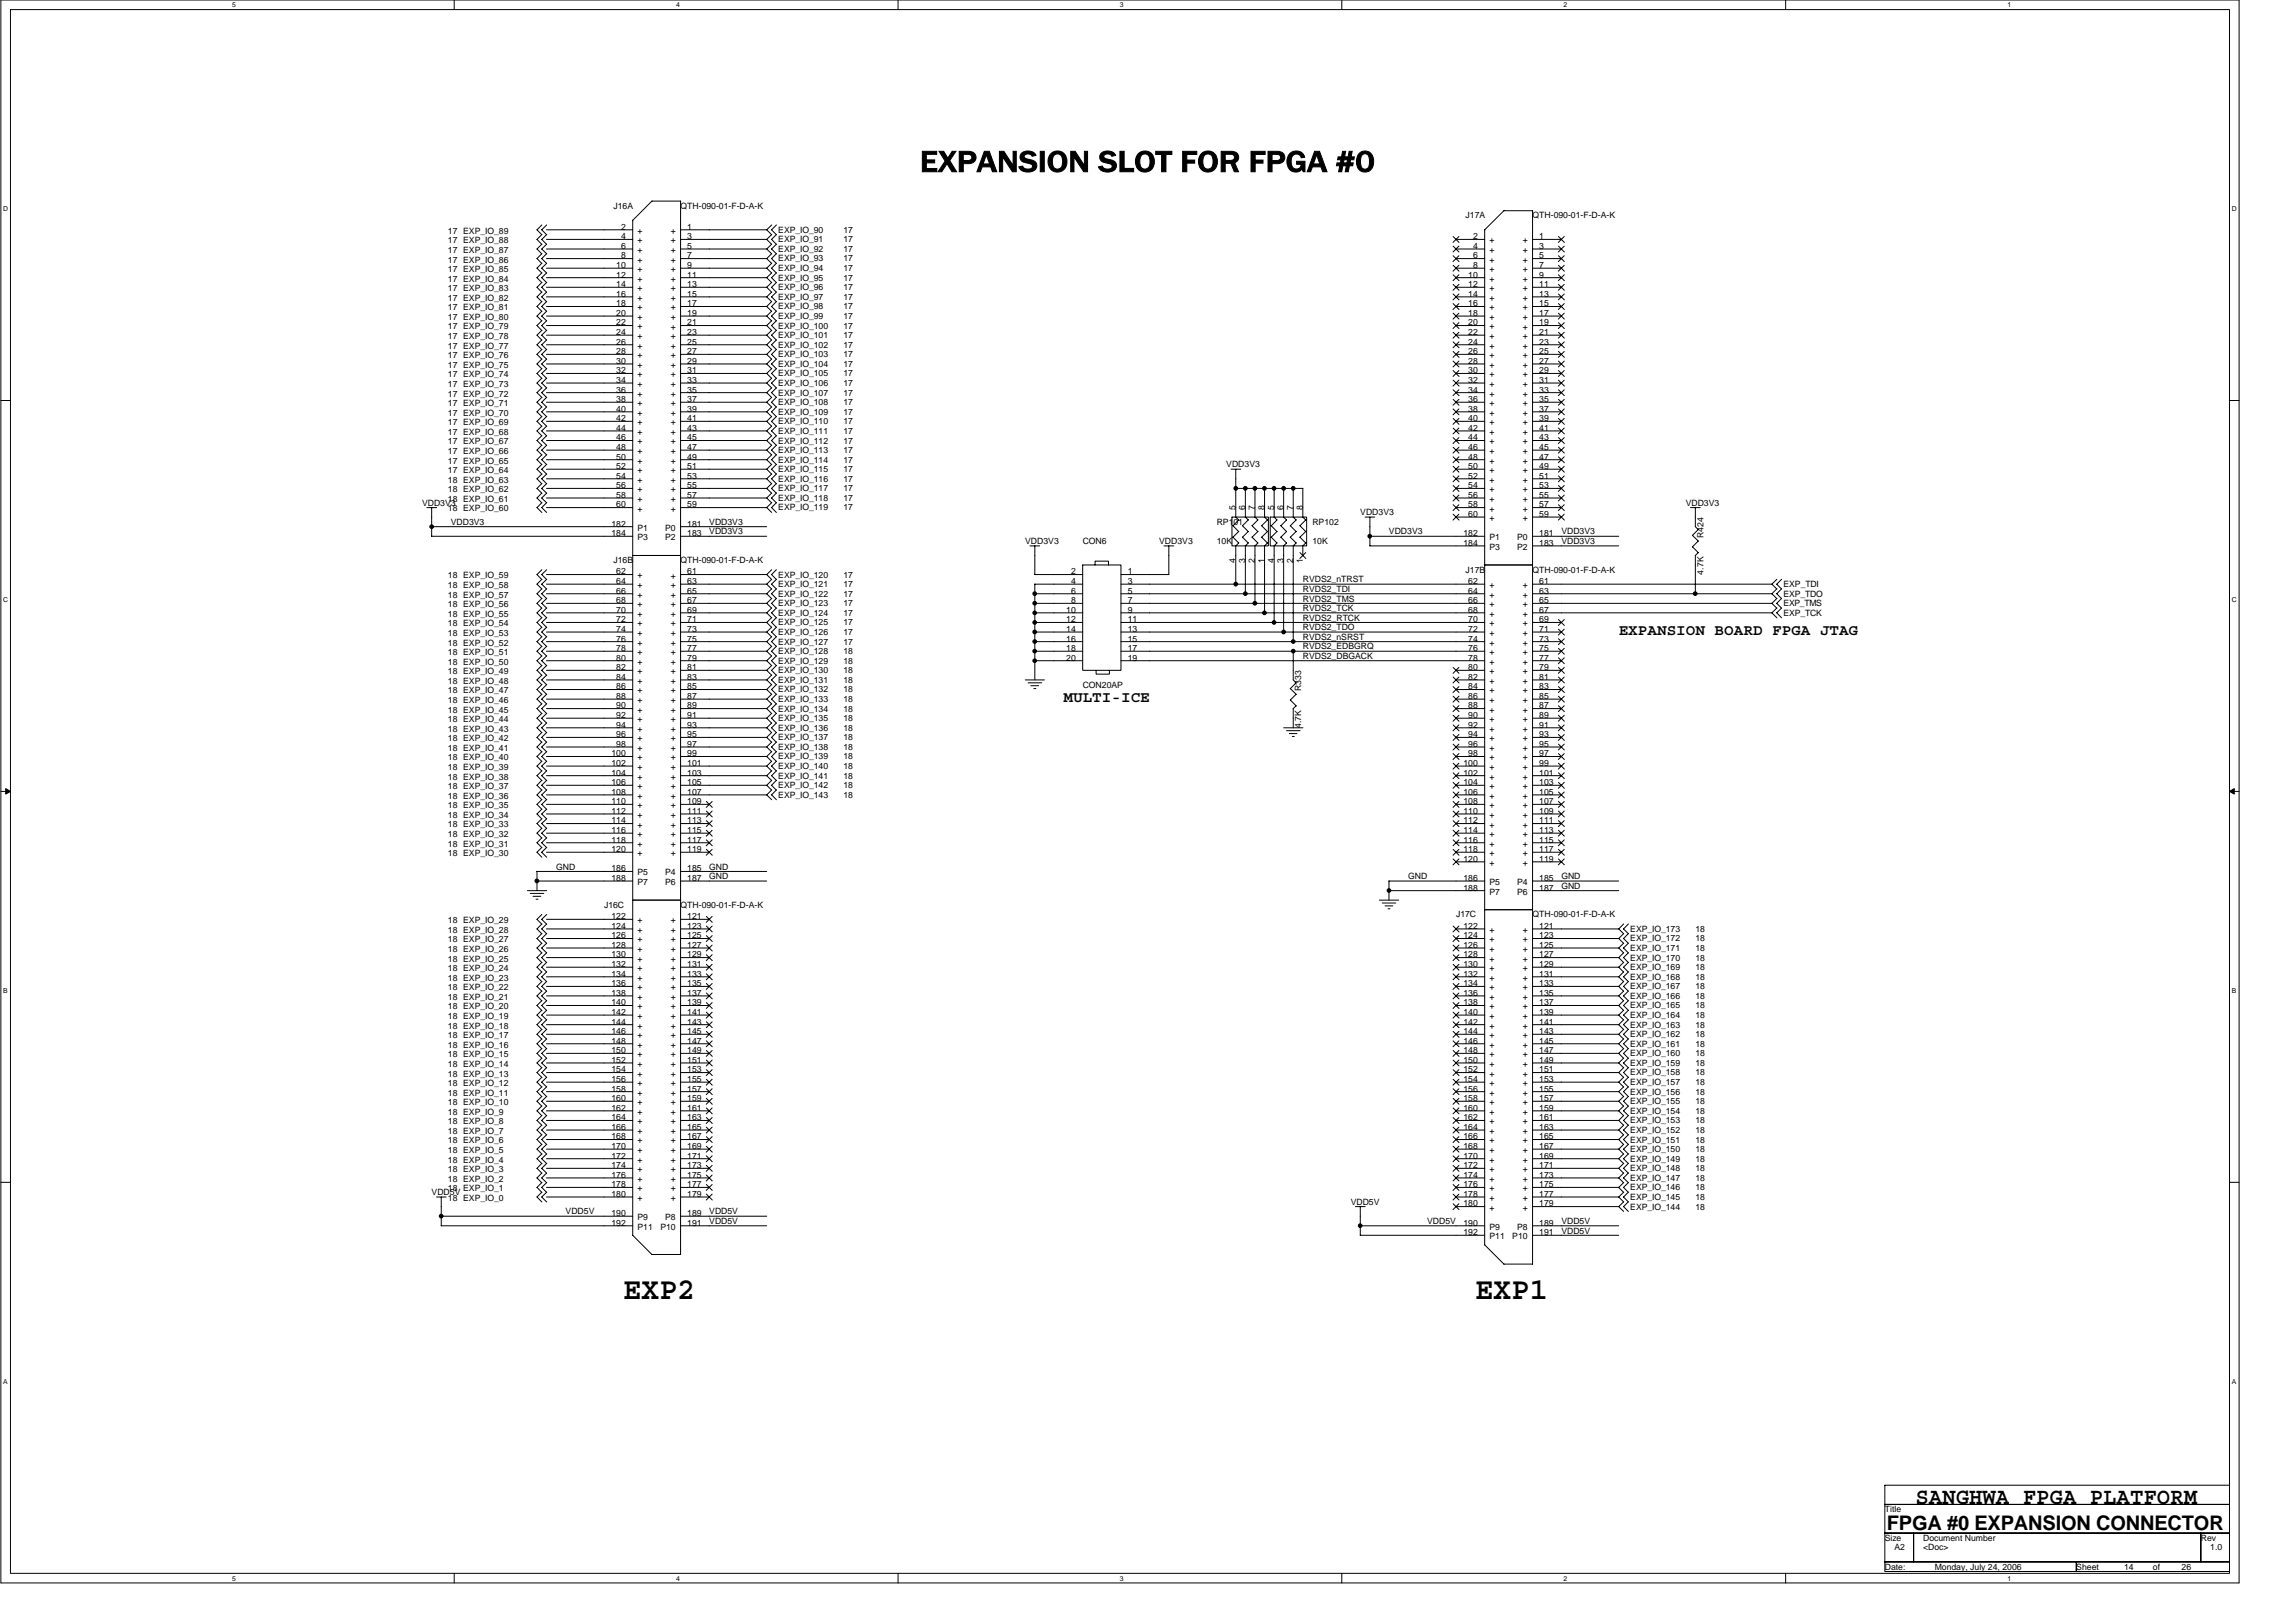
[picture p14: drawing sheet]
<svg xmlns="http://www.w3.org/2000/svg" width="420mm" height="297mm" viewBox="0 0 420 297" stroke-linecap="round" stroke-linejoin="round" font-family="sans-serif">
<defs><g id="words">
<g font-size="5.6">
<text x="168.4" y="31.4">EXPANSION SLOT FOR FPGA #0</text>
<text x="114.1" y="237.8">EXP2</text>
<text x="270.1" y="237.8">EXP1</text>
</g>
<text font-size="4.2" x="350.7" y="275.2">SANGHWA FPGA PLATFORM</text>
<text font-size="3.7" x="345.4" y="280">FPGA #0 EXPANSION CONNECTOR</text>
<g font-size="2.8">
<text x="296.3" y="116.2">EXPANSION BOARD FPGA JTAG</text>
<text x="194.7" y="128.5">MULTI-ICE</text>
</g>
<g font-size="1.6">
<text x="112.3" y="38.2">J16A</text>
<text x="124.6" y="38.2">QTH-090-01-F-D-A-K</text>
<text x="268.3" y="40">J17A</text>
<text x="280.6" y="40">QTH-090-01-F-D-A-K</text>
<text x="82" y="46.3">17 EXP_IO_87</text>
<text x="82" y="44.5">17 EXP_IO_88</text>
<text x="82" y="42.8">17 EXP_IO_89</text>
<text x="113.7" y="42">2</text>
<text x="113.7" y="43.8">4</text>
<text x="113.7" y="45.6">6</text>
<text x="113.7" y="47.3">8</text>
<text x="116.7" y="42.8">+</text>
<text x="116.7" y="44.5">+</text>
<text x="116.7" y="46.3">+</text>
<text x="122.8" y="42.8">+</text>
<text x="122.8" y="44.5">+</text>
<text x="122.8" y="46.3">+</text>
<text x="125.8" y="42">1</text>
<text x="125.8" y="43.8">3</text>
<text x="125.8" y="45.6">5</text>
<text x="125.8" y="47.3">7</text>
<text x="142.5" y="42.6">EXP_IO_90</text>
<text x="142.5" y="44.4">EXP_IO_91</text>
<text x="142.5" y="46.1">EXP_IO_92</text>
<text x="142.5" y="47.9">EXP_IO_93</text>
<text x="154.4" y="42.6">17</text>
<text x="154.4" y="44.4">17</text>
<text x="154.4" y="46.1">17</text>
<text x="154.4" y="47.9">17</text>
<text x="269.7" y="43.8">2</text>
<text x="269.7" y="45.6">4</text>
<text x="269.7" y="47.3">6</text>
<text x="272.7" y="44.5">+</text>
<text x="272.7" y="46.3">+</text>
<text x="278.8" y="44.5">+</text>
<text x="278.8" y="46.3">+</text>
<text x="281.8" y="43.8">1</text>
<text x="281.8" y="45.6">3</text>
<text x="281.8" y="47.3">5</text>
<text x="82" y="53.3">17 EXP_IO_83</text>
<text x="82" y="51.5">17 EXP_IO_84</text>
<text x="82" y="49.8">17 EXP_IO_85</text>
<text x="82" y="48">17 EXP_IO_86</text>
<text x="112.8" y="49.1">10</text>
<text x="112.8" y="50.8">12</text>
<text x="112.8" y="52.6">14</text>
<text x="116.7" y="48">+</text>
<text x="116.7" y="49.8">+</text>
<text x="116.7" y="51.5">+</text>
<text x="116.7" y="53.3">+</text>
<text x="122.8" y="48">+</text>
<text x="122.8" y="49.8">+</text>
<text x="122.8" y="51.5">+</text>
<text x="122.8" y="53.3">+</text>
<text x="125.8" y="49.1">9</text>
<text x="125.8" y="50.8">11</text>
<text x="125.8" y="52.6">13</text>
<text x="142.5" y="49.6">EXP_IO_94</text>
<text x="142.5" y="51.4">EXP_IO_95</text>
<text x="142.5" y="53.1">EXP_IO_96</text>
<text x="154.4" y="49.6">17</text>
<text x="154.4" y="51.4">17</text>
<text x="154.4" y="53.1">17</text>
<text x="268.8" y="50.8">10</text>
<text x="268.8" y="52.6">12</text>
<text x="269.7" y="49.1">8</text>
<text x="272.7" y="48">+</text>
<text x="272.7" y="49.8">+</text>
<text x="272.7" y="51.5">+</text>
<text x="272.7" y="53.3">+</text>
<text x="278.8" y="48">+</text>
<text x="278.8" y="49.8">+</text>
<text x="278.8" y="51.5">+</text>
<text x="278.8" y="53.3">+</text>
<text x="281.8" y="49.1">7</text>
<text x="281.8" y="50.8">9</text>
<text x="281.8" y="52.6">11</text>
<text x="82" y="58.5">17 EXP_IO_80</text>
<text x="82" y="56.8">17 EXP_IO_81</text>
<text x="82" y="55.1">17 EXP_IO_82</text>
<text x="112.8" y="54.3">16</text>
<text x="112.8" y="56.1">18</text>
<text x="112.8" y="57.8">20</text>
<text x="112.8" y="59.6">22</text>
<text x="116.7" y="55.1">+</text>
<text x="116.7" y="56.8">+</text>
<text x="116.7" y="58.6">+</text>
<text x="122.8" y="55.1">+</text>
<text x="122.8" y="56.8">+</text>
<text x="122.8" y="58.6">+</text>
<text x="125.8" y="54.3">15</text>
<text x="125.8" y="56.1">17</text>
<text x="125.8" y="57.8">19</text>
<text x="125.8" y="59.6">21</text>
<text x="142.5" y="54.9">EXP_IO_97</text>
<text x="142.5" y="56.6">EXP_IO_98</text>
<text x="142.5" y="58.4">EXP_IO_99</text>
<text x="154.4" y="54.9">17</text>
<text x="154.4" y="56.6">17</text>
<text x="154.4" y="58.4">17</text>
<text x="268.8" y="54.3">14</text>
<text x="268.8" y="56.1">16</text>
<text x="268.8" y="57.8">18</text>
<text x="268.8" y="59.6">20</text>
<text x="272.7" y="55.1">+</text>
<text x="272.7" y="56.8">+</text>
<text x="272.7" y="58.6">+</text>
<text x="278.8" y="55.1">+</text>
<text x="278.8" y="56.8">+</text>
<text x="278.8" y="58.6">+</text>
<text x="281.8" y="54.3">13</text>
<text x="281.8" y="56.1">15</text>
<text x="281.8" y="57.8">17</text>
<text x="281.8" y="59.6">19</text>
<text x="82" y="65.6">17 EXP_IO_76</text>
<text x="82" y="63.8">17 EXP_IO_77</text>
<text x="82" y="62.1">17 EXP_IO_78</text>
<text x="82" y="60.3">17 EXP_IO_79</text>
<text x="112.8" y="61.3">24</text>
<text x="112.8" y="63.1">26</text>
<text x="112.8" y="64.8">28</text>
<text x="116.7" y="60.3">+</text>
<text x="116.7" y="62.1">+</text>
<text x="116.7" y="63.8">+</text>
<text x="116.7" y="65.6">+</text>
<text x="122.8" y="60.3">+</text>
<text x="122.8" y="62.1">+</text>
<text x="122.8" y="63.8">+</text>
<text x="122.8" y="65.6">+</text>
<text x="125.8" y="61.3">23</text>
<text x="125.8" y="63.1">25</text>
<text x="125.8" y="64.8">27</text>
<text x="142.5" y="60.1">EXP_IO_100</text>
<text x="142.5" y="61.9">EXP_IO_101</text>
<text x="142.5" y="63.6">EXP_IO_102</text>
<text x="142.5" y="65.4">EXP_IO_103</text>
<text x="154.4" y="60.1">17</text>
<text x="154.4" y="61.9">17</text>
<text x="154.4" y="63.6">17</text>
<text x="154.4" y="65.4">17</text>
<text x="268.8" y="61.3">22</text>
<text x="268.8" y="63.1">24</text>
<text x="268.8" y="64.8">26</text>
<text x="272.7" y="60.3">+</text>
<text x="272.7" y="62.1">+</text>
<text x="272.7" y="63.8">+</text>
<text x="272.7" y="65.6">+</text>
<text x="278.8" y="60.3">+</text>
<text x="278.8" y="62.1">+</text>
<text x="278.8" y="63.8">+</text>
<text x="278.8" y="65.6">+</text>
<text x="281.8" y="61.3">21</text>
<text x="281.8" y="63.1">23</text>
<text x="281.8" y="64.8">25</text>
<text x="82" y="70.8">17 EXP_IO_73</text>
<text x="82" y="69.1">17 EXP_IO_74</text>
<text x="82" y="67.3">17 EXP_IO_75</text>
<text x="112.8" y="66.6">30</text>
<text x="112.8" y="68.3">32</text>
<text x="112.8" y="70.1">34</text>
<text x="112.8" y="71.8">36</text>
<text x="116.7" y="67.3">+</text>
<text x="116.7" y="69.1">+</text>
<text x="116.7" y="70.8">+</text>
<text x="122.8" y="67.3">+</text>
<text x="122.8" y="69.1">+</text>
<text x="122.8" y="70.8">+</text>
<text x="125.8" y="66.6">29</text>
<text x="125.8" y="68.3">31</text>
<text x="125.8" y="70.1">33</text>
<text x="125.8" y="71.8">35</text>
<text x="142.5" y="67.1">EXP_IO_104</text>
<text x="142.5" y="68.9">EXP_IO_105</text>
<text x="142.5" y="70.7">EXP_IO_106</text>
<text x="154.4" y="67.1">17</text>
<text x="154.4" y="68.9">17</text>
<text x="154.4" y="70.7">17</text>
<text x="268.8" y="66.6">28</text>
<text x="268.8" y="68.3">30</text>
<text x="268.8" y="70.1">32</text>
<text x="268.8" y="71.8">34</text>
<text x="272.7" y="67.3">+</text>
<text x="272.7" y="69.1">+</text>
<text x="272.7" y="70.8">+</text>
<text x="278.8" y="67.3">+</text>
<text x="278.8" y="69.1">+</text>
<text x="278.8" y="70.8">+</text>
<text x="281.8" y="66.6">27</text>
<text x="281.8" y="68.3">29</text>
<text x="281.8" y="70.1">31</text>
<text x="281.8" y="71.8">33</text>
<text x="82" y="77.8">17 EXP_IO_69</text>
<text x="82" y="76.1">17 EXP_IO_70</text>
<text x="82" y="74.3">17 EXP_IO_71</text>
<text x="82" y="72.6">17 EXP_IO_72</text>
<text x="112.8" y="73.6">38</text>
<text x="112.8" y="75.4">40</text>
<text x="112.8" y="77.1">42</text>
<text x="116.7" y="72.6">+</text>
<text x="116.7" y="74.3">+</text>
<text x="116.7" y="76.1">+</text>
<text x="116.7" y="77.8">+</text>
<text x="122.8" y="72.6">+</text>
<text x="122.8" y="74.3">+</text>
<text x="122.8" y="76.1">+</text>
<text x="122.8" y="77.8">+</text>
<text x="125.8" y="73.6">37</text>
<text x="125.8" y="75.4">39</text>
<text x="125.8" y="77.1">41</text>
<text x="142.5" y="72.4">EXP_IO_107</text>
<text x="142.5" y="74.1">EXP_IO_108</text>
<text x="142.5" y="75.9">EXP_IO_109</text>
<text x="142.5" y="77.7">EXP_IO_110</text>
<text x="154.4" y="72.4">17</text>
<text x="154.4" y="74.1">17</text>
<text x="154.4" y="75.9">17</text>
<text x="154.4" y="77.7">17</text>
<text x="268.8" y="73.6">36</text>
<text x="268.8" y="75.4">38</text>
<text x="268.8" y="77.1">40</text>
<text x="272.7" y="72.6">+</text>
<text x="272.7" y="74.3">+</text>
<text x="272.7" y="76.1">+</text>
<text x="272.7" y="77.8">+</text>
<text x="278.8" y="72.6">+</text>
<text x="278.8" y="74.3">+</text>
<text x="278.8" y="76.1">+</text>
<text x="278.8" y="77.8">+</text>
<text x="281.8" y="73.6">35</text>
<text x="281.8" y="75.4">37</text>
<text x="281.8" y="77.1">39</text>
<text x="82" y="83.1">17 EXP_IO_66</text>
<text x="82" y="81.3">17 EXP_IO_67</text>
<text x="82" y="79.6">17 EXP_IO_68</text>
<text x="112.8" y="78.8">44</text>
<text x="112.8" y="80.6">46</text>
<text x="112.8" y="82.4">48</text>
<text x="116.7" y="79.6">+</text>
<text x="116.7" y="81.3">+</text>
<text x="116.7" y="83.1">+</text>
<text x="122.8" y="79.6">+</text>
<text x="122.8" y="81.3">+</text>
<text x="122.8" y="83.1">+</text>
<text x="125.8" y="78.8">43</text>
<text x="125.8" y="80.6">45</text>
<text x="125.8" y="82.4">47</text>
<text x="142.5" y="79.4">EXP_IO_111</text>
<text x="142.5" y="81.2">EXP_IO_112</text>
<text x="142.5" y="82.9">EXP_IO_113</text>
<text x="154.4" y="79.4">17</text>
<text x="154.4" y="81.2">17</text>
<text x="154.4" y="82.9">17</text>
<text x="268.8" y="78.8">42</text>
<text x="268.8" y="80.6">44</text>
<text x="268.8" y="82.4">46</text>
<text x="272.7" y="79.6">+</text>
<text x="272.7" y="81.3">+</text>
<text x="272.7" y="83.1">+</text>
<text x="278.8" y="79.6">+</text>
<text x="278.8" y="81.3">+</text>
<text x="278.8" y="83.1">+</text>
<text x="281.8" y="78.8">41</text>
<text x="281.8" y="80.6">43</text>
<text x="281.8" y="82.4">45</text>
<text x="82" y="88.3">18 EXP_IO_63</text>
<text x="82" y="86.6">17 EXP_IO_64</text>
<text x="82" y="84.8">17 EXP_IO_65</text>
<text x="112.8" y="84.1">50</text>
<text x="112.8" y="85.9">52</text>
<text x="112.8" y="87.6">54</text>
<text x="112.8" y="89.4">56</text>
<text x="116.7" y="84.9">+</text>
<text x="116.7" y="86.6">+</text>
<text x="116.7" y="88.4">+</text>
<text x="122.8" y="84.9">+</text>
<text x="122.8" y="86.6">+</text>
<text x="122.8" y="88.4">+</text>
<text x="125.8" y="84.1">49</text>
<text x="125.8" y="85.9">51</text>
<text x="125.8" y="87.6">53</text>
<text x="125.8" y="89.4">55</text>
<text x="142.5" y="84.7">EXP_IO_114</text>
<text x="142.5" y="86.4">EXP_IO_115</text>
<text x="142.5" y="88.2">EXP_IO_116</text>
<text x="142.5" y="89.9">EXP_IO_117</text>
<text x="154.4" y="84.7">17</text>
<text x="154.4" y="86.4">17</text>
<text x="154.4" y="88.2">17</text>
<text x="154.4" y="89.9">17</text>
<text x="224.5" y="85.6">VDD3V3</text>
<text x="268.8" y="84.1">48</text>
<text x="268.8" y="85.9">50</text>
<text x="268.8" y="87.6">52</text>
<text x="268.8" y="89.4">54</text>
<text x="272.7" y="84.9">+</text>
<text x="272.7" y="86.6">+</text>
<text x="272.7" y="88.4">+</text>
<text x="278.8" y="84.9">+</text>
<text x="278.8" y="86.6">+</text>
<text x="278.8" y="88.4">+</text>
<text x="281.8" y="84.1">47</text>
<text x="281.8" y="85.9">49</text>
<text x="281.8" y="87.6">51</text>
<text x="281.8" y="89.4">53</text>
<text x="77.3" y="92.6">VDD3V3</text>
<text x="82" y="93.6">18 EXP_IO_60</text>
<text x="82" y="91.9">18 EXP_IO_61</text>
<text x="82" y="90.1">18 EXP_IO_62</text>
<text x="112.8" y="91.1">58</text>
<text x="112.8" y="92.9">60</text>
<text x="116.7" y="90.1">+</text>
<text x="116.7" y="91.9">+</text>
<text x="116.7" y="93.6">+</text>
<text x="122.8" y="90.1">+</text>
<text x="122.8" y="91.9">+</text>
<text x="122.8" y="93.6">+</text>
<text x="125.8" y="91.1">57</text>
<text x="125.8" y="92.9">59</text>
<text x="142.5" y="91.7">EXP_IO_118</text>
<text x="142.5" y="93.4">EXP_IO_119</text>
<text x="154.4" y="91.7">17</text>
<text x="154.4" y="93.4">17</text>
<text x="226.2" y="93.4" transform="rotate(-90 226.2 93.4)">5</text>
<text x="228" y="93.4" transform="rotate(-90 228 93.4)">6</text>
<text x="229.7" y="93.4" transform="rotate(-90 229.7 93.4)">7</text>
<text x="231.5" y="93.4" transform="rotate(-90 231.5 93.4)">8</text>
<text x="233.2" y="93.4" transform="rotate(-90 233.2 93.4)">5</text>
<text x="235" y="93.4" transform="rotate(-90 235 93.4)">6</text>
<text x="236.7" y="93.4" transform="rotate(-90 236.7 93.4)">7</text>
<text x="238.5" y="93.4" transform="rotate(-90 238.5 93.4)">8</text>
<text x="249" y="94.3">VDD3V3</text>
<text x="268.8" y="91.1">56</text>
<text x="268.8" y="92.9">58</text>
<text x="268.8" y="94.6">60</text>
<text x="272.7" y="90.1">+</text>
<text x="272.7" y="91.9">+</text>
<text x="272.7" y="93.6">+</text>
<text x="272.7" y="95.4">+</text>
<text x="278.8" y="90.1">+</text>
<text x="278.8" y="91.9">+</text>
<text x="278.8" y="93.6">+</text>
<text x="278.8" y="95.4">+</text>
<text x="281.8" y="91.1">55</text>
<text x="281.8" y="92.9">57</text>
<text x="281.8" y="94.6">59</text>
<text x="308.6" y="92.6">VDD3V3</text>
<text x="82.5" y="96.1">VDD3V3</text>
<text x="111.9" y="96.4">182</text>
<text x="111.9" y="98.1">184</text>
<text x="116.7" y="97.1">P1</text>
<text x="116.7" y="98.9">P3</text>
<text x="121.8" y="97.1">P0</text>
<text x="121.8" y="98.9">P2</text>
<text x="125.8" y="96.4">181</text>
<text x="125.8" y="98.1">183</text>
<text x="129.8" y="97.8">VDD3V3</text>
<text x="129.8" y="96.1">VDD3V3</text>
<text x="187.7" y="99.6">VDD3V3</text>
<text x="198.2" y="99.6">CON6</text>
<text x="212.2" y="99.6">VDD3V3</text>
<text x="222.7" y="96.1">RP101</text>
<text x="222.7" y="99.6">10K</text>
<text x="240.3" y="96.1">RP102</text>
<text x="240.3" y="99.6">10K</text>
<text x="254.3" y="97.8">VDD3V3</text>
<text x="267.9" y="98.1">182</text>
<text x="267.9" y="99.9">184</text>
<text x="272.7" y="98.9">P1</text>
<text x="272.7" y="100.6">P3</text>
<text x="277.8" y="98.9">P0</text>
<text x="277.8" y="100.6">P2</text>
<text x="281.8" y="98.1">181</text>
<text x="281.8" y="99.9">183</text>
<text x="285.8" y="97.8">VDD3V3</text>
<text x="285.8" y="99.6">VDD3V3</text>
<text x="311.9" y="98.5" transform="rotate(-90 311.9 98.5)">R424</text>
<text x="82" y="107.6">18 EXP_IO_58</text>
<text x="82" y="105.9">18 EXP_IO_59</text>
<text x="112.3" y="103.1">J16B</text>
<text x="112.8" y="105.1">62</text>
<text x="112.8" y="106.9">64</text>
<text x="116.7" y="105.9">+</text>
<text x="116.7" y="107.6">+</text>
<text x="122.8" y="105.9">+</text>
<text x="122.8" y="107.6">+</text>
<text x="124.6" y="103.1">QTH-090-01-F-D-A-K</text>
<text x="125.8" y="105.1">61</text>
<text x="125.8" y="106.9">63</text>
<text x="142.5" y="105.7">EXP_IO_120</text>
<text x="142.5" y="107.5">EXP_IO_121</text>
<text x="154.4" y="105.7">17</text>
<text x="154.4" y="107.5">17</text>
<text x="196.1" y="105.1">2</text>
<text x="196.1" y="106.9">4</text>
<text x="206.4" y="105.1">1</text>
<text x="206.4" y="106.9">3</text>
<text x="226.2" y="103" transform="rotate(-90 226.2 103)">4</text>
<text x="228" y="103" transform="rotate(-90 228 103)">3</text>
<text x="229.7" y="103" transform="rotate(-90 229.7 103)">2</text>
<text x="231.5" y="103" transform="rotate(-90 231.5 103)">1</text>
<text x="233.2" y="103" transform="rotate(-90 233.2 103)">4</text>
<text x="235" y="103" transform="rotate(-90 235 103)">3</text>
<text x="236.7" y="103" transform="rotate(-90 236.7 103)">2</text>
<text x="238.5" y="103" transform="rotate(-90 238.5 103)">1</text>
<text x="238.5" y="106.6">RVDS2_nTRST</text>
<text x="268.3" y="104.8">J17B</text>
<text x="268.8" y="106.9">62</text>
<text x="272.7" y="107.6">+</text>
<text x="278.8" y="107.6">+</text>
<text x="280.6" y="104.8">QTH-090-01-F-D-A-K</text>
<text x="281.8" y="106.9">61</text>
<text x="311.9" y="105.2" transform="rotate(-90 311.9 105.2)">4.7K</text>
<text x="326.5" y="107.5">EXP_TDI</text>
<text x="82" y="112.9">18 EXP_IO_55</text>
<text x="82" y="111.1">18 EXP_IO_56</text>
<text x="82" y="109.4">18 EXP_IO_57</text>
<text x="112.8" y="108.6">66</text>
<text x="112.8" y="110.4">68</text>
<text x="112.8" y="112.1">70</text>
<text x="112.8" y="113.9">72</text>
<text x="116.7" y="109.4">+</text>
<text x="116.7" y="111.1">+</text>
<text x="116.7" y="112.9">+</text>
<text x="122.8" y="109.4">+</text>
<text x="122.8" y="111.1">+</text>
<text x="122.8" y="112.9">+</text>
<text x="125.8" y="108.6">65</text>
<text x="125.8" y="110.4">67</text>
<text x="125.8" y="112.1">69</text>
<text x="125.8" y="113.9">71</text>
<text x="142.5" y="109.2">EXP_IO_122</text>
<text x="142.5" y="111">EXP_IO_123</text>
<text x="142.5" y="112.7">EXP_IO_124</text>
<text x="154.4" y="109.2">17</text>
<text x="154.4" y="111">17</text>
<text x="154.4" y="112.7">17</text>
<text x="195.2" y="112.1">10</text>
<text x="195.2" y="113.9">12</text>
<text x="196.1" y="108.6">6</text>
<text x="196.1" y="110.4">8</text>
<text x="206.4" y="108.6">5</text>
<text x="206.4" y="110.4">7</text>
<text x="206.4" y="112.1">9</text>
<text x="206.4" y="113.9">11</text>
<text x="238.5" y="110.1">RVDS2_TMS</text>
<text x="238.5" y="111.8">RVDS2_TCK</text>
<text x="238.5" y="113.6">RVDS2_RTCK</text>
<text x="238.5" y="108.3">RVDS2_TDI</text>
<text x="268.8" y="108.6">64</text>
<text x="268.8" y="110.4">66</text>
<text x="268.8" y="112.1">68</text>
<text x="268.8" y="113.9">70</text>
<text x="272.7" y="109.4">+</text>
<text x="272.7" y="111.1">+</text>
<text x="272.7" y="112.9">+</text>
<text x="278.8" y="109.4">+</text>
<text x="278.8" y="111.1">+</text>
<text x="278.8" y="112.9">+</text>
<text x="281.8" y="108.6">63</text>
<text x="281.8" y="110.4">65</text>
<text x="281.8" y="112.1">67</text>
<text x="281.8" y="113.9">69</text>
<text x="326.5" y="109.2">EXP_TDO</text>
<text x="326.5" y="111">EXP_TMS</text>
<text x="326.5" y="112.7">EXP_TCK</text>
<text x="82" y="119.9">18 EXP_IO_51</text>
<text x="82" y="118.2">18 EXP_IO_52</text>
<text x="82" y="116.4">18 EXP_IO_53</text>
<text x="82" y="114.6">18 EXP_IO_54</text>
<text x="112.8" y="115.7">74</text>
<text x="112.8" y="117.4">76</text>
<text x="112.8" y="119.2">78</text>
<text x="116.7" y="114.6">+</text>
<text x="116.7" y="116.4">+</text>
<text x="116.7" y="118.2">+</text>
<text x="116.7" y="119.9">+</text>
<text x="122.8" y="114.6">+</text>
<text x="122.8" y="116.4">+</text>
<text x="122.8" y="118.2">+</text>
<text x="122.8" y="119.9">+</text>
<text x="125.8" y="115.7">73</text>
<text x="125.8" y="117.4">75</text>
<text x="125.8" y="119.2">77</text>
<text x="142.5" y="114.5">EXP_IO_125</text>
<text x="142.5" y="116.2">EXP_IO_126</text>
<text x="142.5" y="118">EXP_IO_127</text>
<text x="142.5" y="119.7">EXP_IO_128</text>
<text x="154.4" y="114.5">17</text>
<text x="154.4" y="116.2">17</text>
<text x="154.4" y="118">17</text>
<text x="154.4" y="119.7">18</text>
<text x="195.2" y="115.7">14</text>
<text x="195.2" y="117.4">16</text>
<text x="195.2" y="119.2">18</text>
<text x="206.4" y="115.7">13</text>
<text x="206.4" y="117.4">15</text>
<text x="206.4" y="119.2">17</text>
<text x="238.5" y="115.3">RVDS2_TDO</text>
<text x="238.5" y="117.1">RVDS2_nSRST</text>
<text x="238.5" y="118.9">RVDS2_EDBGRQ</text>
<text x="268.8" y="115.7">72</text>
<text x="268.8" y="117.4">74</text>
<text x="268.8" y="119.2">76</text>
<text x="272.7" y="114.6">+</text>
<text x="272.7" y="116.4">+</text>
<text x="272.7" y="118.2">+</text>
<text x="272.7" y="119.9">+</text>
<text x="278.8" y="114.6">+</text>
<text x="278.8" y="116.4">+</text>
<text x="278.8" y="118.2">+</text>
<text x="278.8" y="119.9">+</text>
<text x="281.8" y="115.7">71</text>
<text x="281.8" y="117.4">73</text>
<text x="281.8" y="119.2">75</text>
<text x="82" y="125.2">18 EXP_IO_48</text>
<text x="82" y="123.4">18 EXP_IO_49</text>
<text x="82" y="121.6">18 EXP_IO_50</text>
<text x="112.8" y="120.9">80</text>
<text x="112.8" y="122.7">82</text>
<text x="112.8" y="124.4">84</text>
<text x="116.7" y="121.6">+</text>
<text x="116.7" y="123.4">+</text>
<text x="116.7" y="125.2">+</text>
<text x="122.8" y="121.6">+</text>
<text x="122.8" y="123.4">+</text>
<text x="122.8" y="125.2">+</text>
<text x="125.8" y="120.9">79</text>
<text x="125.8" y="122.7">81</text>
<text x="125.8" y="124.4">83</text>
<text x="142.5" y="121.5">EXP_IO_129</text>
<text x="142.5" y="123.2">EXP_IO_130</text>
<text x="142.5" y="125">EXP_IO_131</text>
<text x="154.4" y="121.5">18</text>
<text x="154.4" y="123.2">18</text>
<text x="154.4" y="125">18</text>
<text x="195.2" y="120.9">20</text>
<text x="198.2" y="125.9">CON20AP</text>
<text x="206.4" y="120.9">19</text>
<text x="238.5" y="120.6">RVDS2_DBGACK</text>
<text x="268.8" y="120.9">78</text>
<text x="268.8" y="122.7">80</text>
<text x="268.8" y="124.4">82</text>
<text x="272.7" y="121.6">+</text>
<text x="272.7" y="123.4">+</text>
<text x="272.7" y="125.2">+</text>
<text x="278.8" y="121.6">+</text>
<text x="278.8" y="123.4">+</text>
<text x="278.8" y="125.2">+</text>
<text x="281.8" y="120.9">77</text>
<text x="281.8" y="122.7">79</text>
<text x="281.8" y="124.4">81</text>
<text x="82" y="130.4">18 EXP_IO_45</text>
<text x="82" y="128.7">18 EXP_IO_46</text>
<text x="82" y="126.9">18 EXP_IO_47</text>
<text x="112.8" y="126.2">86</text>
<text x="112.8" y="127.9">88</text>
<text x="112.8" y="129.7">90</text>
<text x="112.8" y="131.4">92</text>
<text x="116.7" y="126.9">+</text>
<text x="116.7" y="128.7">+</text>
<text x="116.7" y="130.4">+</text>
<text x="122.8" y="126.9">+</text>
<text x="122.8" y="128.7">+</text>
<text x="122.8" y="130.4">+</text>
<text x="125.8" y="126.2">85</text>
<text x="125.8" y="127.9">87</text>
<text x="125.8" y="129.7">89</text>
<text x="125.8" y="131.4">91</text>
<text x="142.5" y="126.7">EXP_IO_132</text>
<text x="142.5" y="128.5">EXP_IO_133</text>
<text x="142.5" y="130.2">EXP_IO_134</text>
<text x="142.5" y="132">EXP_IO_135</text>
<text x="154.4" y="126.7">18</text>
<text x="154.4" y="128.5">18</text>
<text x="154.4" y="130.2">18</text>
<text x="154.4" y="132">18</text>
<text x="238.2" y="126.5" transform="rotate(-90 238.2 126.5)">R333</text>
<text x="268.8" y="126.2">84</text>
<text x="268.8" y="127.9">86</text>
<text x="268.8" y="129.7">88</text>
<text x="268.8" y="131.4">90</text>
<text x="272.7" y="126.9">+</text>
<text x="272.7" y="128.7">+</text>
<text x="272.7" y="130.4">+</text>
<text x="278.8" y="126.9">+</text>
<text x="278.8" y="128.7">+</text>
<text x="278.8" y="130.4">+</text>
<text x="281.8" y="126.2">83</text>
<text x="281.8" y="127.9">85</text>
<text x="281.8" y="129.7">87</text>
<text x="281.8" y="131.4">89</text>
<text x="82" y="137.4">18 EXP_IO_41</text>
<text x="82" y="135.7">18 EXP_IO_42</text>
<text x="82" y="133.9">18 EXP_IO_43</text>
<text x="82" y="132.2">18 EXP_IO_44</text>
<text x="112.8" y="133.2">94</text>
<text x="112.8" y="134.9">96</text>
<text x="112.8" y="136.7">98</text>
<text x="116.7" y="132.2">+</text>
<text x="116.7" y="133.9">+</text>
<text x="116.7" y="135.7">+</text>
<text x="116.7" y="137.4">+</text>
<text x="122.8" y="132.2">+</text>
<text x="122.8" y="133.9">+</text>
<text x="122.8" y="135.7">+</text>
<text x="122.8" y="137.4">+</text>
<text x="125.8" y="133.2">93</text>
<text x="125.8" y="134.9">95</text>
<text x="125.8" y="136.7">97</text>
<text x="142.5" y="133.8">EXP_IO_136</text>
<text x="142.5" y="135.5">EXP_IO_137</text>
<text x="142.5" y="137.2">EXP_IO_138</text>
<text x="154.4" y="133.8">18</text>
<text x="154.4" y="135.5">18</text>
<text x="154.4" y="137.2">18</text>
<text x="238.2" y="133.2" transform="rotate(-90 238.2 133.2)">4.7K</text>
<text x="268.8" y="133.2">92</text>
<text x="268.8" y="134.9">94</text>
<text x="268.8" y="136.7">96</text>
<text x="272.7" y="132.2">+</text>
<text x="272.7" y="133.9">+</text>
<text x="272.7" y="135.7">+</text>
<text x="272.7" y="137.4">+</text>
<text x="278.8" y="132.2">+</text>
<text x="278.8" y="133.9">+</text>
<text x="278.8" y="135.7">+</text>
<text x="278.8" y="137.4">+</text>
<text x="281.8" y="133.2">91</text>
<text x="281.8" y="134.9">93</text>
<text x="281.8" y="136.7">95</text>
<text x="82" y="142.7">18 EXP_IO_38</text>
<text x="82" y="140.9">18 EXP_IO_39</text>
<text x="82" y="139.2">18 EXP_IO_40</text>
<text x="111.9" y="138.4">100</text>
<text x="111.9" y="140.2">102</text>
<text x="111.9" y="141.9">104</text>
<text x="111.9" y="143.7">106</text>
<text x="116.7" y="139.2">+</text>
<text x="116.7" y="140.9">+</text>
<text x="116.7" y="142.7">+</text>
<text x="122.8" y="139.2">+</text>
<text x="122.8" y="140.9">+</text>
<text x="122.8" y="142.7">+</text>
<text x="125.8" y="138.4">99</text>
<text x="125.8" y="140.2">101</text>
<text x="125.8" y="141.9">103</text>
<text x="125.8" y="143.7">105</text>
<text x="142.5" y="139">EXP_IO_139</text>
<text x="142.5" y="140.8">EXP_IO_140</text>
<text x="142.5" y="142.5">EXP_IO_141</text>
<text x="154.4" y="139">18</text>
<text x="154.4" y="140.8">18</text>
<text x="154.4" y="142.5">18</text>
<text x="267.9" y="140.2">100</text>
<text x="267.9" y="141.9">102</text>
<text x="267.9" y="143.7">104</text>
<text x="268.8" y="138.4">98</text>
<text x="272.7" y="139.2">+</text>
<text x="272.7" y="140.9">+</text>
<text x="272.7" y="142.7">+</text>
<text x="278.8" y="139.2">+</text>
<text x="278.8" y="140.9">+</text>
<text x="278.8" y="142.7">+</text>
<text x="281.8" y="138.4">97</text>
<text x="281.8" y="140.2">99</text>
<text x="281.8" y="141.9">101</text>
<text x="281.8" y="143.7">103</text>
<text x="82" y="149.7">18 EXP_IO_34</text>
<text x="82" y="147.9">18 EXP_IO_35</text>
<text x="82" y="146.2">18 EXP_IO_36</text>
<text x="82" y="144.4">18 EXP_IO_37</text>
<text x="111.9" y="145.5">108</text>
<text x="111.9" y="147.2">110</text>
<text x="111.9" y="148.9">112</text>
<text x="116.7" y="144.4">+</text>
<text x="116.7" y="146.2">+</text>
<text x="116.7" y="147.9">+</text>
<text x="116.7" y="149.7">+</text>
<text x="122.8" y="144.4">+</text>
<text x="122.8" y="146.2">+</text>
<text x="122.8" y="147.9">+</text>
<text x="122.8" y="149.7">+</text>
<text x="125.8" y="145.5">107</text>
<text x="125.8" y="147.2">109</text>
<text x="125.8" y="148.9">111</text>
<text x="142.5" y="144.3">EXP_IO_142</text>
<text x="142.5" y="146">EXP_IO_143</text>
<text x="154.4" y="144.3">18</text>
<text x="154.4" y="146">18</text>
<text x="267.9" y="145.5">106</text>
<text x="267.9" y="147.2">108</text>
<text x="267.9" y="148.9">110</text>
<text x="272.7" y="144.4">+</text>
<text x="272.7" y="146.2">+</text>
<text x="272.7" y="147.9">+</text>
<text x="272.7" y="149.7">+</text>
<text x="278.8" y="144.4">+</text>
<text x="278.8" y="146.2">+</text>
<text x="278.8" y="147.9">+</text>
<text x="278.8" y="149.7">+</text>
<text x="281.8" y="145.5">105</text>
<text x="281.8" y="147.2">107</text>
<text x="281.8" y="148.9">109</text>
<text x="82" y="154.9">18 EXP_IO_31</text>
<text x="82" y="153.2">18 EXP_IO_32</text>
<text x="82" y="151.4">18 EXP_IO_33</text>
<text x="111.9" y="150.7">114</text>
<text x="111.9" y="152.5">116</text>
<text x="111.9" y="154.2">118</text>
<text x="111.9" y="156">120</text>
<text x="116.7" y="151.4">+</text>
<text x="116.7" y="153.2">+</text>
<text x="116.7" y="155">+</text>
<text x="122.8" y="151.4">+</text>
<text x="122.8" y="153.2">+</text>
<text x="122.8" y="155">+</text>
<text x="125.8" y="150.7">113</text>
<text x="125.8" y="152.5">115</text>
<text x="125.8" y="154.2">117</text>
<text x="125.8" y="156">119</text>
<text x="267.9" y="150.7">112</text>
<text x="267.9" y="152.5">114</text>
<text x="267.9" y="154.2">116</text>
<text x="267.9" y="156">118</text>
<text x="272.7" y="151.4">+</text>
<text x="272.7" y="153.2">+</text>
<text x="272.7" y="155">+</text>
<text x="278.8" y="151.4">+</text>
<text x="278.8" y="153.2">+</text>
<text x="278.8" y="155">+</text>
<text x="281.8" y="150.7">111</text>
<text x="281.8" y="152.5">113</text>
<text x="281.8" y="154.2">115</text>
<text x="281.8" y="156">117</text>
<text x="82" y="156.7">18 EXP_IO_30</text>
<text x="101.8" y="159.2">GND</text>
<text x="111.9" y="159.5">186</text>
<text x="111.9" y="161.2">188</text>
<text x="116.7" y="156.7">+</text>
<text x="116.7" y="160.2">P5</text>
<text x="116.7" y="162">P7</text>
<text x="121.8" y="160.2">P4</text>
<text x="121.8" y="162">P6</text>
<text x="122.8" y="156.7">+</text>
<text x="125.8" y="159.5">185</text>
<text x="125.8" y="161.2">187</text>
<text x="129.8" y="159.2">GND</text>
<text x="129.8" y="160.9">GND</text>
<text x="257.8" y="160.9">GND</text>
<text x="267.9" y="157.7">120</text>
<text x="267.9" y="161.2">186</text>
<text x="272.7" y="156.7">+</text>
<text x="272.7" y="158.5">+</text>
<text x="272.7" y="162">P5</text>
<text x="277.8" y="162">P4</text>
<text x="278.8" y="156.7">+</text>
<text x="278.8" y="158.5">+</text>
<text x="281.8" y="157.7">119</text>
<text x="281.8" y="161.2">185</text>
<text x="285.8" y="160.9">GND</text>
<text x="110.6" y="166.2">J16C</text>
<text x="124.6" y="166.2">QTH-090-01-F-D-A-K</text>
<text x="266.6" y="167.9">J17C</text>
<text x="267.9" y="163">188</text>
<text x="272.7" y="163.7">P7</text>
<text x="277.8" y="163.7">P6</text>
<text x="280.6" y="167.9">QTH-090-01-F-D-A-K</text>
<text x="281.8" y="163">187</text>
<text x="285.8" y="162.7">GND</text>
<text x="82" y="172.5">18 EXP_IO_27</text>
<text x="82" y="170.7">18 EXP_IO_28</text>
<text x="82" y="169">18 EXP_IO_29</text>
<text x="111.9" y="168.2">122</text>
<text x="111.9" y="170">124</text>
<text x="111.9" y="171.7">126</text>
<text x="111.9" y="173.5">128</text>
<text x="116.7" y="169">+</text>
<text x="116.7" y="170.7">+</text>
<text x="116.7" y="172.5">+</text>
<text x="122.8" y="169">+</text>
<text x="122.8" y="170.7">+</text>
<text x="122.8" y="172.5">+</text>
<text x="125.8" y="168.2">121</text>
<text x="125.8" y="170">123</text>
<text x="125.8" y="171.7">125</text>
<text x="125.8" y="173.5">127</text>
<text x="267.9" y="170">122</text>
<text x="267.9" y="171.7">124</text>
<text x="267.9" y="173.5">126</text>
<text x="272.7" y="170.7">+</text>
<text x="272.7" y="172.5">+</text>
<text x="278.8" y="170.7">+</text>
<text x="278.8" y="172.5">+</text>
<text x="281.8" y="170">121</text>
<text x="281.8" y="171.7">123</text>
<text x="281.8" y="173.5">125</text>
<text x="298.5" y="172.3">EXP_IO_172</text>
<text x="298.5" y="170.5">EXP_IO_173</text>
<text x="310.4" y="172.3">18</text>
<text x="310.4" y="170.5">18</text>
<text x="82" y="179.5">18 EXP_IO_23</text>
<text x="82" y="177.7">18 EXP_IO_24</text>
<text x="82" y="176">18 EXP_IO_25</text>
<text x="82" y="174.2">18 EXP_IO_26</text>
<text x="111.9" y="175.2">130</text>
<text x="111.9" y="177">132</text>
<text x="111.9" y="178.8">134</text>
<text x="116.7" y="174.2">+</text>
<text x="116.7" y="176">+</text>
<text x="116.7" y="177.7">+</text>
<text x="116.7" y="179.5">+</text>
<text x="122.8" y="174.2">+</text>
<text x="122.8" y="176">+</text>
<text x="122.8" y="177.7">+</text>
<text x="122.8" y="179.5">+</text>
<text x="125.8" y="175.2">129</text>
<text x="125.8" y="177">131</text>
<text x="125.8" y="178.8">133</text>
<text x="267.9" y="175.2">128</text>
<text x="267.9" y="177">130</text>
<text x="267.9" y="178.8">132</text>
<text x="272.7" y="174.2">+</text>
<text x="272.7" y="176">+</text>
<text x="272.7" y="177.7">+</text>
<text x="272.7" y="179.5">+</text>
<text x="278.8" y="174.2">+</text>
<text x="278.8" y="176">+</text>
<text x="278.8" y="177.7">+</text>
<text x="278.8" y="179.5">+</text>
<text x="281.8" y="175.2">127</text>
<text x="281.8" y="177">129</text>
<text x="281.8" y="178.8">131</text>
<text x="298.5" y="179.3">EXP_IO_168</text>
<text x="298.5" y="177.6">EXP_IO_169</text>
<text x="298.5" y="175.8">EXP_IO_170</text>
<text x="298.5" y="174.1">EXP_IO_171</text>
<text x="310.4" y="179.3">18</text>
<text x="310.4" y="177.6">18</text>
<text x="310.4" y="175.8">18</text>
<text x="310.4" y="174.1">18</text>
<text x="82" y="184.7">18 EXP_IO_20</text>
<text x="82" y="183">18 EXP_IO_21</text>
<text x="82" y="181.2">18 EXP_IO_22</text>
<text x="111.9" y="180.5">136</text>
<text x="111.9" y="182.2">138</text>
<text x="111.9" y="184">140</text>
<text x="111.9" y="185.8">142</text>
<text x="116.7" y="181.3">+</text>
<text x="116.7" y="183">+</text>
<text x="116.7" y="184.7">+</text>
<text x="122.8" y="181.3">+</text>
<text x="122.8" y="183">+</text>
<text x="122.8" y="184.7">+</text>
<text x="125.8" y="180.5">135</text>
<text x="125.8" y="182.2">137</text>
<text x="125.8" y="184">139</text>
<text x="125.8" y="185.8">141</text>
<text x="267.9" y="180.5">134</text>
<text x="267.9" y="182.2">136</text>
<text x="267.9" y="184">138</text>
<text x="267.9" y="185.8">140</text>
<text x="272.7" y="181.3">+</text>
<text x="272.7" y="183">+</text>
<text x="272.7" y="184.7">+</text>
<text x="278.8" y="181.3">+</text>
<text x="278.8" y="183">+</text>
<text x="278.8" y="184.7">+</text>
<text x="281.8" y="180.5">133</text>
<text x="281.8" y="182.2">135</text>
<text x="281.8" y="184">137</text>
<text x="281.8" y="185.8">139</text>
<text x="298.5" y="184.6">EXP_IO_165</text>
<text x="298.5" y="182.8">EXP_IO_166</text>
<text x="298.5" y="181.1">EXP_IO_167</text>
<text x="310.4" y="184.6">18</text>
<text x="310.4" y="182.8">18</text>
<text x="310.4" y="181.1">18</text>
<text x="82" y="191.7">18 EXP_IO_16</text>
<text x="82" y="190">18 EXP_IO_17</text>
<text x="82" y="188.3">18 EXP_IO_18</text>
<text x="82" y="186.5">18 EXP_IO_19</text>
<text x="111.9" y="187.5">144</text>
<text x="111.9" y="189.3">146</text>
<text x="111.9" y="191">148</text>
<text x="116.7" y="186.5">+</text>
<text x="116.7" y="188.3">+</text>
<text x="116.7" y="190">+</text>
<text x="116.7" y="191.7">+</text>
<text x="122.8" y="186.5">+</text>
<text x="122.8" y="188.3">+</text>
<text x="122.8" y="190">+</text>
<text x="122.8" y="191.8">+</text>
<text x="125.8" y="187.5">143</text>
<text x="125.8" y="189.3">145</text>
<text x="125.8" y="191">147</text>
<text x="267.9" y="187.5">142</text>
<text x="267.9" y="189.3">144</text>
<text x="267.9" y="191">146</text>
<text x="272.7" y="186.5">+</text>
<text x="272.7" y="188.3">+</text>
<text x="272.7" y="190">+</text>
<text x="272.7" y="191.7">+</text>
<text x="278.8" y="186.5">+</text>
<text x="278.8" y="188.3">+</text>
<text x="278.8" y="190">+</text>
<text x="278.8" y="191.8">+</text>
<text x="281.8" y="187.5">141</text>
<text x="281.8" y="189.3">143</text>
<text x="281.8" y="191">145</text>
<text x="298.5" y="191.6">EXP_IO_161</text>
<text x="298.5" y="189.8">EXP_IO_162</text>
<text x="298.5" y="188.1">EXP_IO_163</text>
<text x="298.5" y="186.3">EXP_IO_164</text>
<text x="310.4" y="191.6">18</text>
<text x="310.4" y="189.8">18</text>
<text x="310.4" y="188.1">18</text>
<text x="310.4" y="186.3">18</text>
<text x="82" y="197">18 EXP_IO_13</text>
<text x="82" y="195.3">18 EXP_IO_14</text>
<text x="82" y="193.5">18 EXP_IO_15</text>
<text x="111.9" y="192.8">150</text>
<text x="111.9" y="194.5">152</text>
<text x="111.9" y="196.3">154</text>
<text x="116.7" y="193.5">+</text>
<text x="116.7" y="195.3">+</text>
<text x="116.7" y="197">+</text>
<text x="122.8" y="193.5">+</text>
<text x="122.8" y="195.3">+</text>
<text x="122.8" y="197">+</text>
<text x="125.8" y="192.8">149</text>
<text x="125.8" y="194.5">151</text>
<text x="125.8" y="196.3">153</text>
<text x="267.9" y="192.8">148</text>
<text x="267.9" y="194.5">150</text>
<text x="267.9" y="196.3">152</text>
<text x="272.7" y="193.5">+</text>
<text x="272.7" y="195.3">+</text>
<text x="272.7" y="197">+</text>
<text x="278.8" y="193.5">+</text>
<text x="278.8" y="195.3">+</text>
<text x="278.8" y="197">+</text>
<text x="281.8" y="192.8">147</text>
<text x="281.8" y="194.5">149</text>
<text x="281.8" y="196.3">151</text>
<text x="298.5" y="196.8">EXP_IO_158</text>
<text x="298.5" y="195.1">EXP_IO_159</text>
<text x="298.5" y="193.3">EXP_IO_160</text>
<text x="310.4" y="196.8">18</text>
<text x="310.4" y="195.1">18</text>
<text x="310.4" y="193.3">18</text>
<text x="82" y="202.3">18 EXP_IO_10</text>
<text x="82" y="200.5">18 EXP_IO_11</text>
<text x="82" y="198.8">18 EXP_IO_12</text>
<text x="111.9" y="198">156</text>
<text x="111.9" y="199.8">158</text>
<text x="111.9" y="201.5">160</text>
<text x="111.9" y="203.3">162</text>
<text x="116.7" y="198.8">+</text>
<text x="116.7" y="200.5">+</text>
<text x="116.7" y="202.3">+</text>
<text x="122.8" y="198.8">+</text>
<text x="122.8" y="200.5">+</text>
<text x="122.8" y="202.3">+</text>
<text x="125.8" y="198">155</text>
<text x="125.8" y="199.8">157</text>
<text x="125.8" y="201.5">159</text>
<text x="125.8" y="203.3">161</text>
<text x="267.9" y="198">154</text>
<text x="267.9" y="199.8">156</text>
<text x="267.9" y="201.5">158</text>
<text x="267.9" y="203.3">160</text>
<text x="272.7" y="198.8">+</text>
<text x="272.7" y="200.5">+</text>
<text x="272.7" y="202.3">+</text>
<text x="278.8" y="198.8">+</text>
<text x="278.8" y="200.5">+</text>
<text x="278.8" y="202.3">+</text>
<text x="281.8" y="198">153</text>
<text x="281.8" y="199.8">155</text>
<text x="281.8" y="201.5">157</text>
<text x="281.8" y="203.3">159</text>
<text x="298.5" y="203.9">EXP_IO_154</text>
<text x="298.5" y="202.1">EXP_IO_155</text>
<text x="298.5" y="200.3">EXP_IO_156</text>
<text x="298.5" y="198.6">EXP_IO_157</text>
<text x="310.4" y="203.9">18</text>
<text x="310.4" y="202.1">18</text>
<text x="310.4" y="200.3">18</text>
<text x="310.4" y="198.6">18</text>
<text x="82" y="209.3">18 EXP_IO_6</text>
<text x="82" y="207.5">18 EXP_IO_7</text>
<text x="82" y="205.8">18 EXP_IO_8</text>
<text x="82" y="204">18 EXP_IO_9</text>
<text x="111.9" y="205">164</text>
<text x="111.9" y="206.8">166</text>
<text x="111.9" y="208.5">168</text>
<text x="116.7" y="204">+</text>
<text x="116.7" y="205.8">+</text>
<text x="116.7" y="207.5">+</text>
<text x="116.7" y="209.3">+</text>
<text x="122.8" y="204">+</text>
<text x="122.8" y="205.8">+</text>
<text x="122.8" y="207.5">+</text>
<text x="122.8" y="209.3">+</text>
<text x="125.8" y="205">163</text>
<text x="125.8" y="206.8">165</text>
<text x="125.8" y="208.5">167</text>
<text x="267.9" y="205">162</text>
<text x="267.9" y="206.8">164</text>
<text x="267.9" y="208.5">166</text>
<text x="272.7" y="204">+</text>
<text x="272.7" y="205.8">+</text>
<text x="272.7" y="207.5">+</text>
<text x="272.7" y="209.3">+</text>
<text x="278.8" y="204">+</text>
<text x="278.8" y="205.8">+</text>
<text x="278.8" y="207.5">+</text>
<text x="278.8" y="209.3">+</text>
<text x="281.8" y="205">161</text>
<text x="281.8" y="206.8">163</text>
<text x="281.8" y="208.5">165</text>
<text x="298.5" y="209.1">EXP_IO_151</text>
<text x="298.5" y="207.3">EXP_IO_152</text>
<text x="298.5" y="205.6">EXP_IO_153</text>
<text x="310.4" y="209.1">18</text>
<text x="310.4" y="207.3">18</text>
<text x="310.4" y="205.6">18</text>
<text x="82" y="214.5">18 EXP_IO_3</text>
<text x="82" y="212.8">18 EXP_IO_4</text>
<text x="82" y="211">18 EXP_IO_5</text>
<text x="111.9" y="210.3">170</text>
<text x="111.9" y="212">172</text>
<text x="111.9" y="213.8">174</text>
<text x="111.9" y="215.6">176</text>
<text x="116.7" y="211">+</text>
<text x="116.7" y="212.8">+</text>
<text x="116.7" y="214.5">+</text>
<text x="122.8" y="211">+</text>
<text x="122.8" y="212.8">+</text>
<text x="122.8" y="214.5">+</text>
<text x="125.8" y="210.3">169</text>
<text x="125.8" y="212">171</text>
<text x="125.8" y="213.8">173</text>
<text x="125.8" y="215.6">175</text>
<text x="267.9" y="210.3">168</text>
<text x="267.9" y="212">170</text>
<text x="267.9" y="213.8">172</text>
<text x="267.9" y="215.6">174</text>
<text x="272.7" y="211">+</text>
<text x="272.7" y="212.8">+</text>
<text x="272.7" y="214.5">+</text>
<text x="278.8" y="211">+</text>
<text x="278.8" y="212.8">+</text>
<text x="278.8" y="214.5">+</text>
<text x="281.8" y="210.3">167</text>
<text x="281.8" y="212">169</text>
<text x="281.8" y="213.8">171</text>
<text x="281.8" y="215.6">173</text>
<text x="298.5" y="214.4">EXP_IO_148</text>
<text x="298.5" y="212.6">EXP_IO_149</text>
<text x="298.5" y="210.9">EXP_IO_150</text>
<text x="310.4" y="214.4">18</text>
<text x="310.4" y="212.6">18</text>
<text x="310.4" y="210.9">18</text>
<text x="79" y="218.7">VDD5V</text>
<text x="82" y="219.8">18 EXP_IO_0</text>
<text x="82" y="218">18 EXP_IO_1</text>
<text x="82" y="216.3">18 EXP_IO_2</text>
<text x="111.9" y="217.3">178</text>
<text x="111.9" y="219.1">180</text>
<text x="116.7" y="216.3">+</text>
<text x="116.7" y="218">+</text>
<text x="116.7" y="219.8">+</text>
<text x="122.8" y="216.3">+</text>
<text x="122.8" y="218">+</text>
<text x="122.8" y="219.8">+</text>
<text x="125.8" y="217.3">177</text>
<text x="125.8" y="219.1">179</text>
<text x="247.3" y="220.5">VDD5V</text>
<text x="267.9" y="217.3">176</text>
<text x="267.9" y="219.1">178</text>
<text x="267.9" y="220.8">180</text>
<text x="272.7" y="216.3">+</text>
<text x="272.7" y="218">+</text>
<text x="272.7" y="219.8">+</text>
<text x="272.7" y="221.6">+</text>
<text x="278.8" y="216.3">+</text>
<text x="278.8" y="218">+</text>
<text x="278.8" y="219.8">+</text>
<text x="278.8" y="221.6">+</text>
<text x="281.8" y="217.3">175</text>
<text x="281.8" y="219.1">177</text>
<text x="281.8" y="220.8">179</text>
<text x="298.5" y="221.4">EXP_IO_144</text>
<text x="298.5" y="219.6">EXP_IO_145</text>
<text x="298.5" y="217.9">EXP_IO_146</text>
<text x="298.5" y="216.1">EXP_IO_147</text>
<text x="310.4" y="221.4">18</text>
<text x="310.4" y="219.6">18</text>
<text x="310.4" y="217.9">18</text>
<text x="310.4" y="216.1">18</text>
<text x="103.6" y="222.2">VDD5V</text>
<text x="111.9" y="222.6">190</text>
<text x="111.9" y="224.3">192</text>
<text x="116.7" y="223.3">P9</text>
<text x="116.7" y="225.1">P11</text>
<text x="120.9" y="225.1">P10</text>
<text x="121.8" y="223.3">P8</text>
<text x="125.8" y="222.6">189</text>
<text x="125.8" y="224.3">191</text>
<text x="129.8" y="224">VDD5V</text>
<text x="129.8" y="222.2">VDD5V</text>
<text x="261.3" y="224">VDD5V</text>
<text x="267.9" y="224.3">190</text>
<text x="267.9" y="226.1">192</text>
<text x="272.7" y="225.1">P9</text>
<text x="272.7" y="226.8">P11</text>
<text x="276.9" y="226.8">P10</text>
<text x="277.8" y="225.1">P8</text>
<text x="281.8" y="224.3">189</text>
<text x="281.8" y="226.1">191</text>
<text x="285.8" y="224">VDD5V</text>
<text x="285.8" y="225.8">VDD5V</text>
<text x="345.1" y="276.8">Title</text>
<text x="345.1" y="282">Size</text>
<text x="345.1" y="287.3">Date:</text>
<text x="346.8" y="283.8">A2</text>
<text x="352.1" y="282">Document Number</text>
<text x="352.1" y="283.8">&lt;Doc&gt;</text>
<text x="354.2" y="287.3">Monday, July 24, 2006</text>
<text x="380.1" y="287.3">Sheet</text>
<text x="388.9" y="287.3">14</text>
<text x="394.2" y="287.3">of</text>
<text x="399.4" y="287.3">26</text>
<text x="402.9" y="282">Rev</text>
<text x="404.7" y="283.8">1.0</text>
</g>
<g font-size="1.3">
<text x="42.5" y="1.3">5</text>
<text x="123.8" y="1.3">4</text>
<text x="205" y="1.3">3</text>
<text x="286.3" y="1.3">2</text>
<text x="367.5" y="1.3">1</text>
<text x=".6" y="38.7">D</text>
<text x="408.6" y="38.7">D</text>
<text x=".6" y="110.2">C</text>
<text x="408.6" y="110.2">C</text>
<text x=".6" y="181.7">B</text>
<text x="408.6" y="181.7">B</text>
<text x=".6" y="253.3">A</text>
<text x="408.6" y="253.3">A</text>
<text x="42.5" y="289.3">5</text>
<text x="123.8" y="289.3">4</text>
<text x="205" y="289.3">3</text>
<text x="286.3" y="289.3">2</text>
<text x="367.5" y="289.3">1</text>
</g>
</g></defs>
<path d="M.2 0h409.7v289.7h-409.7zM1.9 1.8h406.3v286.2h-406.3z" fill="none" stroke="#000" stroke-width=".18"/>
<g fill="#fff">
<path d="M42.5 .2h.7v1.4h-.7z"/>
<path d="M42.5 288.1h.7v1.4h-.7z"/>
</g>
<path d="M83.2 0v1.8M83.2 288v1.7" fill="none" stroke="#000" stroke-width=".18"/>
<g fill="#fff">
<path d="M123.8 .2h.6v1.4h-.6z"/>
<path d="M123.8 288.1h.6v1.4h-.6z"/>
</g>
<path d="M164.4 0v1.8M164.4 288v1.7" fill="none" stroke="#000" stroke-width=".18"/>
<g fill="#fff">
<path d="M205 .2h.7v1.4h-.7z"/>
<path d="M205 288.1h.7v1.4h-.7z"/>
</g>
<path d="M245.6 0v1.8M245.6 288v1.7" fill="none" stroke="#000" stroke-width=".18"/>
<g fill="#fff">
<path d="M286.3 .2h.6v1.4h-.6z"/>
<path d="M286.3 288.1h.6v1.4h-.6z"/>
</g>
<path d="M326.9 0v1.8M326.9 288v1.7" fill="none" stroke="#000" stroke-width=".18"/>
<g fill="#fff">
<path d="M367.5 .2h.7v1.4h-.7z"/>
<path d="M367.5 288.1h.7v1.4h-.7z"/>
<path d="M.6 37.5h.9v1.4h-.9z"/>
<path d="M408.6 37.5h.9v1.4h-.9z"/>
<path d="M.6 109.1h.9v1.4h-.9z"/>
<path d="M408.6 109.1h.9v1.4h-.9z"/>
</g>
<path d="M.2 73.3h1.7M408.2 73.3h1.7" fill="none" stroke="#000" stroke-width=".18"/>
<g fill="#fff">
<path d="M.6 180.6h.8v1.4h-.8z"/>
<path d="M408.6 180.6h.8v1.4h-.8z"/>
</g>
<path d="M.2 144.8h1.7M408.2 144.8h1.7" fill="none" stroke="#000" stroke-width=".18"/>
<path d="M1 144.3l.9 .5-.9 .5zM408.2 144.8l.8-.5v1z" fill="#000" stroke="#000" stroke-width=".18"/>
<g fill="#fff">
<path d="M.6 252.2h.8v1.4h-.8z"/>
<path d="M408.6 252.2h.8v1.4h-.8z"/>
</g>
<g fill="none" stroke="#000" stroke-width=".18">
<path d="M124.6 36.8v64.9M124.6 36.8h-5.2l-3.6 3.5v61.4M275.3 38.6h5.3M275.3 38.5l-3.5 3.6M280.6 38.6v64.8M99.2 58.7l-.9 .9 .9 .9M99.2 56.9l-.9 .9 .9 .9M99.2 55.2l-.9 .9 .9 .9M99.2 53.4l-.9 .9 .9 .9M99.2 51.7l-.9 .9 .9 .9M99.2 49.9l-.9 .9 .9 .9M99.2 48.2l-.9 .9 .9 .9"/>
<path d="M99.2 46.4l-.9 .9 .9 .9M99.2 44.7l-.9 .9 .9 .9M99.2 42.9l-.9 .9 .9 .9M99.2 41.2l-.9 .9 .9 .9M100 42.1h15.8M100 43.8h15.8M100 45.6h15.8M100 47.3h15.8M100 49.1h15.8M100 50.8h15.8M100 52.6h15.8M100 54.3h15.8"/>
<path d="M100 56.1h15.8M100 57.8h15.8M100 59.6h15.8M100.1 58.7l-.9 .9 .9 .9M100.1 56.9l-.9 .9 .9 .9M100.1 55.2l-.9 .9 .9 .9M100.1 53.4l-.9 .9 .9 .9M100.1 51.7l-.9 .9 .9 .9M100.1 49.9l-.9 .9 .9 .9M100.1 48.2l-.9 .9 .9 .9M100.1 46.4l-.9 .9 .9 .9M100.1 44.7l-.9 .9 .9 .9"/>
<path d="M100.1 42.9l-.9 .9 .9 .9M100.1 41.2l-.9 .9 .9 .9M124.6 42.1h15.8M124.6 43.8h15.8M124.6 45.6h15.8M124.6 47.3h15.8M124.6 49.1h15.8M124.6 50.8h15.8M124.6 52.6h15.8M124.6 54.3h15.8M124.6 56.1h15.8M124.6 57.8h15.8"/>
<path d="M124.6 59.6h15.8M140.4 42.1l.9 .9M140.4 43.8l.9 .9M140.4 45.6l.9 .9M140.4 47.3l.9 .9M140.4 49.1l.9 .9M140.4 50.8l.9 .9M140.4 52.6l.9 .9M140.4 54.3l.9 .9M140.4 56.1l.9 .9M140.4 57.8l.9 .9M140.4 59.6l.9 .9"/>
<path d="M141.3 46.4l-.9 .9M141.3 41.2l-.9 .9M141.3 42.9l-.9 .9M141.3 44.7l-.9 .9M141.3 48.2l-.9 .9M141.3 49.9l-.9 .9M141.3 51.7l-.9 .9M141.3 53.4l-.9 .9M141.3 55.2l-.9 .9M141.3 56.9l-.9 .9M141.3 58.7l-.9 .9M142.1 49.9l-.8 .9 .8 .9"/>
<path d="M142.1 41.2l-.8 .9 .8 .9M142.1 42.9l-.8 .9 .8 .9M142.1 44.7l-.8 .9 .8 .9M142.1 46.4l-.8 .9 .8 .9M142.1 48.2l-.8 .9 .8 .9M142.1 51.7l-.8 .9 .8 .9M142.1 53.4l-.8 .9 .8 .9M142.1 55.2l-.8 .9 .8 .9M142.1 56.9l-.8 .9 .8 .9M142.1 58.7l-.8 .9 .8 .9M266 43.3l1.1 1.1M266 45l1.1 1.1"/>
<path d="M266 46.8l1.1 1.1M266 48.6l1.1 1M266 50.3l1.1 1.1M266 52l1.1 1.1M266 53.8l1.1 1.1M266 55.6l1.1 1M266 57.3l1.1 1.1M266 59.1l1.1 1M266.6 43.8h5.2M266.6 45.6h5.2M266.6 47.3h5.2M266.6 49.1h5.2"/>
<path d="M266.6 50.8h5.2M266.6 52.6h5.2M266.6 54.3h5.2M266.6 56.1h5.2M266.6 57.8h5.2M266.6 59.6h5.2M267.1 59.1l-1.1 1M267.1 43.3l-1.1 1.1M267.1 45l-1.1 1.1M267.1 46.8l-1.1 1.1M267.1 48.6l-1.1 1M267.1 50.3l-1.1 1.1"/>
<path d="M267.1 52l-1.1 1.1M267.1 53.8l-1.1 1.1M267.1 55.6l-1.1 1M267.1 57.3l-1.1 1.1M271.8 42v61.4M280.6 43.8h5.2M280.6 45.6h5.2M280.6 47.3h5.2M280.6 49.1h5.2M280.6 50.8h5.2M280.6 52.6h5.2M280.6 54.3h5.2"/>
<path d="M280.6 56.1h5.2M280.6 57.8h5.2M280.6 59.6h5.2M285.3 43.3l1.1 1.1M285.3 45l1.1 1.1M285.3 46.8l1.1 1.1M285.3 48.6l1.1 1M285.3 50.3l1.1 1.1M285.3 52l1.1 1.1M285.3 53.8l1.1 1.1M285.3 55.6l1.1 1M285.3 57.3l1.1 1.1"/>
<path d="M285.3 59.1l1.1 1M286.4 45l-1.1 1.1M286.4 52l-1.1 1.1M286.4 50.3l-1.1 1.1M286.4 48.6l-1.1 1M286.4 53.8l-1.1 1.1M286.4 43.3l-1.1 1.1M286.4 46.8l-1.1 1.1M286.4 55.6l-1.1 1M286.4 59.1l-1.1 1M286.4 57.3l-1.1 1.1M99.2 79.7l-.9 .9 .9 .9"/>
<path d="M99.2 78l-.9 .9 .9 .9M99.2 76.2l-.9 .9 .9 .9M99.2 74.5l-.9 .9 .9 .9M99.2 72.7l-.9 .9 .9 .9M99.2 71l-.9 .9 .9 .8M99.2 69.2l-.9 .9 .9 .9M99.2 67.5l-.9 .8 .9 1M99.2 63.9l-.9 1 .9 .8-.9 .9 .9 .9M99.2 62.2l-.9 .9 .9 .9M99.2 60.5l-.9 .8 .9 1M100 61.3h15.8M100 63.1h15.8"/>
<path d="M100 64.9h15.8M100 66.6h15.8M100 68.3h15.8M100 70.1h15.8M100 71.9h15.8M100 73.6h15.8M100 75.4h15.8M100 77.1h15.8M100 78.9h15.8M100.1 79.7l-.9 .9 .9 .9M100.1 78l-.9 .9 .9 .9M100.1 76.2l-.9 .9 .9 .9"/>
<path d="M100.1 74.5l-.9 .9 .9 .9M100.1 72.7l-.9 .9 .9 .9M100.1 71l-.9 .9 .9 .8M100.1 69.2l-.9 .9 .9 .9M100.1 67.5l-.9 .8 .9 1M100.1 63.9l-.9 1 .9 .8-.9 .9 .9 .9M100.1 62.2l-.9 .9 .9 .9M100.1 60.5l-.9 .8 .9 1M124.6 61.3h15.8M124.6 63.1h15.8M124.6 64.9h15.8M124.6 66.6h15.8"/>
<path d="M124.6 68.3h15.8M124.6 70.1h15.8M124.6 71.9h15.8M124.6 73.6h15.8M124.6 75.4h15.8M124.6 77.1h15.8M124.6 78.9h15.8M140.4 61.3l.9 1M140.4 63.1l.9 .9M140.4 64.9l.9 .8-.9 .9M140.4 66.6l.9 .9M140.4 68.3l.9 1"/>
<path d="M140.4 70.1l.9 .9M140.4 71.9l.9 .8M140.4 73.6l.9 .9M140.4 75.4l.9 .9M140.4 77.1l.9 .9M140.4 78.9l.9 .9M141.3 72.7l-.9 .9M141.3 63.9l-.9 1M141.3 60.5l-.9 .8M141.3 62.2l-.9 .9M141.3 67.5l-.9 .8M141.3 69.2l-.9 .9"/>
<path d="M141.3 71l-.9 .9M141.3 74.5l-.9 .9M141.3 76.2l-.9 .9M141.3 78l-.9 .9M141.3 79.7l-.9 .9M142.1 76.2l-.8 .9 .8 .9M142.1 67.5l-.8 .8 .8 1M142.1 60.5l-.8 .8 .8 1M142.1 62.2l-.8 .9 .8 .9M142.1 63.9l-.8 1 .8 .8-.8 .9 .8 .9M142.1 69.2l-.8 .9 .8 .9M142.1 71l-.8 .9 .8 .8"/>
<path d="M142.1 72.7l-.8 .9 .8 .9M142.1 74.5l-.8 .9 .8 .9M142.1 78l-.8 .9 .8 .9M142.1 79.7l-.8 .9 .8 .9M266 60.8l1.1 1.1M266 62.6l1.1 1M266 64.3l1.1 1.1M266 66.1l1.1 1.1M266 67.8l1.1 1.1M266 69.6l1.1 1.1M266 71.3l1.1 1.1M266 73.1l1.1 1.1"/>
<path d="M266 74.8l1.1 1.1M266 76.6l1.1 1.1M266 78.3l1.1 1.1M266.6 61.3h5.2M266.6 63.1h5.2M266.6 64.9h5.2M266.6 66.6h5.2M266.6 68.3h5.2M266.6 70.1h5.2M266.6 71.9h5.2M266.6 73.6h5.2M266.6 75.4h5.2"/>
<path d="M266.6 77.1h5.2M266.6 78.9h5.2M267.1 64.3l-1.1 1.1M267.1 71.3l-1.1 1.1M267.1 69.6l-1.1 1.1M267.1 67.8l-1.1 1.1M267.1 73.1l-1.1 1.1M267.1 60.8l-1.1 1.1M267.1 62.6l-1.1 1M267.1 66.1l-1.1 1.1M267.1 74.8l-1.1 1.1M267.1 76.6l-1.1 1.1"/>
<path d="M267.1 78.3l-1.1 1.1M280.6 61.3h5.2M280.6 63.1h5.2M280.6 64.9h5.2M280.6 66.6h5.2M280.6 68.3h5.2M280.6 70.1h5.2M280.6 71.9h5.2M280.6 73.6h5.2M280.6 75.4h5.2M280.6 77.1h5.2M280.6 78.9h5.2"/>
<path d="M285.3 64.3l1.1 1.1M285.3 67.8l1.1 1.1M285.3 60.8l1.1 1.1M285.3 62.6l1.1 1M285.3 66.1l1.1 1.1M285.3 69.6l1.1 1.1M285.3 71.3l1.1 1.1M285.3 73.1l1.1 1.1M285.3 74.8l1.1 1.1M285.3 76.6l1.1 1.1M285.3 78.3l1.1 1.1M286.4 62.6l-1.1 1"/>
<path d="M286.4 64.3l-1.1 1.1M286.4 67.8l-1.1 1.1M286.4 69.6l-1.1 1.1M286.4 71.3l-1.1 1.1M286.4 73.1l-1.1 1.1M286.4 74.8l-1.1 1.1M286.4 60.8l-1.1 1.1M286.4 66.1l-1.1 1.1M286.4 76.6l-1.1 1.1M286.4 78.3l-1.1 1.1M78.2 92.9h1.7M79 96.4h36.8"/>
<path d="M79 98.1h36.8M79 92.9v5.2M99.2 92l-.9 .9 .9 .9M99.2 88.5l-.9 .9 .9 .8-.9 .9 .9 .9M99.2 86.7l-.9 .9 .9 .9M99.2 85l-.9 .9 .9 .9M99.2 83.2l-.9 .9 .9 .9M99.2 81.5l-.9 .9 .9 .9M100 92.9h15.8M100 85.9h15.8M100 80.6h15.8M100 82.4h15.8"/>
<path d="M100 84.1h15.8M100 87.6h15.8M100 89.4h15.8M100 91.1h15.8M100.1 92l-.9 .9 .9 .9M100.1 88.5l-.9 .9 .9 .8-.9 .9 .9 .9M100.1 86.7l-.9 .9 .9 .9M100.1 85l-.9 .9 .9 .9M100.1 83.2l-.9 .9 .9 .9M100.1 81.5l-.9 .9 .9 .9M124.6 92.9h15.8M124.6 85.9h15.8"/>
<path d="M124.6 80.6h15.8M124.6 82.4h15.8M124.6 84.1h15.8M124.6 87.6h15.8M124.6 89.4h15.8M124.6 91.1h15.8M124.6 96.4h15.8M124.6 98.1h15.8M140.4 89.4l.9 .8-.9 .9M140.4 80.6l.9 .9M140.4 82.4l.9 .9M140.4 84.1l.9 .9"/>
<path d="M140.4 85.9l.9 .9M140.4 87.6l.9 .9M140.4 91.1l.9 .9M140.4 92.9l.9 .9M141.3 81.5l-.9 .9M141.3 83.2l-.9 .9M141.3 85l-.9 .9M141.3 86.7l-.9 .9M141.3 88.5l-.9 .9M141.3 92l-.9 .9M142.1 85l-.8 .9 .8 .9M142.1 81.5l-.8 .9 .8 .9"/>
<path d="M142.1 83.2l-.8 .9 .8 .9M142.1 86.7l-.8 .9 .8 .9M142.1 88.5l-.8 .9 .8 .9-.8 .8 .8 .9M142.1 92l-.8 .9 .8 .9M188.6 99.9h1.7M189.5 99.9v5.3h8.7M213.1 99.9h1.8M214 99.9v5.3h-8.8M225.4 85.9h1.7M225.5 94.6h6.7v5.3h-6.7zM226.2 94.6l.6 .6-1.1 1 1.1 1.1M226.2 89.4h12.3v5.2"/>
<path d="M226.2 85.9v8.7M226.8 97.3l-1.1 1 1.1 1.1-.6 .5v7M227.4 96.2l1.1 1.1M227.4 98.3l1.1 1.1-.5 .5v8.8M228 94.6l.5 .6-1 1M228 89.4v5.2M228.5 97.3l-1 1M229.7 94.6l.6 .6M229.8 89.4v5.2M230.3 95.1l-1.1 1.1 1.1 1.1M230.3 97.3l-1.1 1 1.1 1.1M230.3 99.4l-.5 .5v10.5"/>
<path d="M231 96.2l1 1.1M231 98.3l1 1.1-.5 .5v12.3M231.5 94.6l.5 .6-1 1M231.5 89.4v5.2M232.1 97.3l-1.1 1M232.5 94.6h6.7v5.3h-6.7zM233.2 94.6l.6 .6-1.1 1 1.1 1.1M233.3 89.4v5.2M233.8 97.3l-1.1 1 1.1 1.1-.5 .5v14M235 94.6l.5 .6M235 89.4v5.2M235.6 95.1l-1.1 1.1 1 1.1"/>
<path d="M235.6 97.3l-1.1 1 1 1.1M235.6 99.4l-.6 .5v15.8M236.7 94.6l.6 .6M236.8 89.4v5.2M237.3 99.4l-.5 .5v17.5M237.3 95.1l-1.1 1.1 1.1 1.1M237.3 97.3l-1.1 1 1.1 1.1M238 96.2l1 1.1M238 98.3l1 1.1-.5 .5v1.8M238.5 94.6l.5 .6-1 1M239.1 97.3l-1.1 1M249.9 94.6h1.8"/>
<path d="M250.8 99.9h21M250.8 98.1h21M250.8 94.6v5.3M266 80.1l1.1 1.1M266 81.9l1.1 1M266 83.6l1.1 1.1M266 85.3l1.1 1.1M266 87.1l1.1 1.1M266 88.9l1.1 1M266 90.6l1.1 1.1M266 92.4l1.1 1.1M266 94.1l1.1 1.1"/>
<path d="M266.6 92.9h5.2M266.6 94.6h5.2M266.6 85.9h5.2M266.6 80.6h5.2M266.6 82.4h5.2M266.6 84.1h5.2M266.6 87.6h5.2M266.6 89.4h5.2M266.6 91.1h5.2M267.1 80.1l-1.1 1.1M267.1 81.9l-1.1 1M267.1 83.6l-1.1 1.1"/>
<path d="M267.1 85.3l-1.1 1.1M267.1 87.1l-1.1 1.1M267.1 88.9l-1.1 1M267.1 90.6l-1.1 1.1M267.1 92.4l-1.1 1.1M267.1 94.1l-1.1 1.1M280.6 92.9h5.2M280.6 94.6h5.2M280.6 99.9h15.7M280.6 85.9h5.2M280.6 80.6h5.2M280.6 82.4h5.2"/>
<path d="M280.6 84.1h5.2M280.6 87.6h5.2M280.6 89.4h5.2M280.6 91.1h5.2M280.6 98.1h15.7M285.3 80.1l1.1 1.1M285.3 94.1l1.1 1.1M285.3 81.9l1.1 1M285.3 83.6l1.1 1.1M285.3 85.3l1.1 1.1M285.3 87.1l1.1 1.1M285.3 88.9l1.1 1"/>
<path d="M285.3 90.6l1.1 1.1M285.3 92.4l1.1 1.1M286.4 80.1l-1.1 1.1M286.4 81.9l-1.1 1M286.4 83.6l-1.1 1.1M286.4 85.3l-1.1 1.1M286.4 87.1l-1.1 1.1M286.4 88.9l-1.1 1M286.4 90.6l-1.1 1.1M286.4 92.4l-1.1 1.1M286.4 94.1l-1.1 1.1M309.5 92.9h1.8"/>
<path d="M309.8 98l1.1 1M310.4 92.9v3.5l.5 .5-1.1 1.1M310.9 99l-1.1 1.1M99.2 118.3l-.9 .9 .9 .9M99.2 116.5l-.9 .9 .9 .9M99.2 114.8l-.9 .9 .9 .9M99.2 113l-.9 .9 .9 .9M99.2 111.3l-.9 .9 .9 .9M99.2 109.5l-.9 .9 .9 .9M99.2 107.8l-.9 .9 .9 .9M99.2 104.3l-.9 .9 .9 .8-.9 .9 .9 .9M100 105.2h15.8"/>
<path d="M100 106.9h15.8M100 108.7h15.8M100 110.4h15.8M100 112.2h15.8M100 113.9h15.8M100 115.7h15.8M100 117.4h15.8M100 119.2h15.8M100.1 118.3l-.9 .9 .9 .9M100.1 116.5l-.9 .9 .9 .9M100.1 114.8l-.9 .9 .9 .9M100.1 113l-.9 .9 .9 .9"/>
<path d="M100.1 111.3l-.9 .9 .9 .9M100.1 109.5l-.9 .9 .9 .9M100.1 107.8l-.9 .9 .9 .9M100.1 104.3l-.9 .9 .9 .8-.9 .9 .9 .9M115.8 101.7h8.8M115.8 101.7h8.8v63h-8.8zM124.6 105.2h15.8M124.6 106.9h15.8M124.6 108.7h15.8M124.6 110.4h15.8M124.6 112.2h15.8M124.6 113.9h15.8"/>
<path d="M124.6 115.7h15.8M124.6 117.4h15.8M124.6 119.2h15.8M140.4 105.2l.9 .9-.9 .8M140.4 106.9l.9 .9M140.4 108.7l.9 .9M140.4 110.4l.9 .9M140.4 112.2l.9 .9M140.4 113.9l.9 .9M140.4 115.7l.9 .9M140.4 117.4l.9 .9M140.4 119.2l.9 .9"/>
<path d="M141.3 104.3l-.9 .9M141.3 107.8l-.9 .9M141.3 109.5l-.9 .9M141.3 111.3l-.9 .9M141.3 113l-.9 .9M141.3 114.8l-.9 .9M141.3 116.5l-.9 .9M141.3 118.3l-.9 .9M142.1 111.3l-.8 .9 .8 .9M142.1 104.3l-.8 .9 .8 .9-.8 .8 .8 .9M142.1 107.8l-.8 .9 .8 .9M142.1 109.5l-.8 .9 .8 .9"/>
<path d="M142.1 113l-.8 .9 .8 .9M142.1 114.8l-.8 .9 .8 .9M142.1 116.5l-.8 .9 .8 .9M142.1 118.3l-.8 .9 .8 .9M189.4 106.9h8.8M189.4 108.7h8.8M189.4 110.4h8.8M189.4 112.2h8.8M189.4 113.9h8.8M189.4 115.7h8.8M189.4 117.4h8.8M189.4 119.2h8.8"/>
<path d="M189.5 106.9v17.5M198.2 103.4h7v19.3h-7zM200.5 103.4v-.7h2.4v.7M205.2 106.9h66.6M205.2 108.7h66.6M205.2 110.4h66.6M205.2 112.2h66.6M205.2 113.9h66.6M205.2 115.7h66.6M205.2 117.4h66.6M205.2 119.2h66.6M236.8 119.2v5.2l.5 .6"/>
<path d="M238 101.1l1.1 1.1M239 101.1l-1 1.1M271.8 103.4h8.8M271.8 103.4h8.8v63.1h-8.8zM280.6 106.9h43.8M280.6 108.7h43.8M280.6 110.4h43.8M280.6 112.2h43.8M280.6 113.9h5.2M280.6 115.7h5.2M280.6 117.4h5.2M280.6 119.2h5.2"/>
<path d="M285.3 113.4l1.1 1.1M285.3 115.1l1.1 1.1M285.3 116.9l1.1 1.1M285.3 118.7l1.1 1M286.4 113.4l-1.1 1.1M286.4 115.1l-1.1 1.1M286.4 116.9l-1.1 1.1M286.4 118.7l-1.1 1M309.8 100.1l1.1 1.1-.5 .5M310.4 101.7v7M324.4 106.9l.9 .9M324.4 108.7l.9 .9"/>
<path d="M324.4 110.4l.9 .9M324.4 112.2l.9 .9M325.3 106l-.9 .9M325.3 107.8l-.9 .9M325.3 109.5l-.9 .9M325.3 111.3l-.9 .9M326.2 106l-.9 .9 .9 .9M326.2 107.8l-.9 .9 .9 .9M326.2 109.5l-.9 .9 .9 .9M326.2 111.3l-.9 .9 .9 .9M99.2 139.3l-.9 .9 .9 .9M99.2 137.6l-.9 .9 .9 .9"/>
<path d="M99.2 135.8l-.9 .9 .9 .9M99.2 134l-.9 1 .9 .8M99.2 132.3l-.9 .9 .9 .9M99.2 128.8l-.9 .9 .9 .9-.9 .8 .9 1M99.2 127l-.9 1 .9 .8M99.2 125.3l-.9 .9 .9 .9M99.2 123.5l-.9 .9 .9 .9M99.2 121.8l-.9 .9 .9 .9M99.2 120l-.9 .9 .9 .9M100 124.4h15.8M100 133.2h15.8M100 120.9h15.8"/>
<path d="M100 122.7h15.8M100 126.2h15.8M100 128h15.8M100 129.7h15.8M100 131.4h15.8M100 135h15.8M100 136.7h15.8M100 138.5h15.8M100.1 139.3l-.9 .9 .9 .9M100.1 137.6l-.9 .9 .9 .9M100.1 135.8l-.9 .9 .9 .9M100.1 134l-.9 1 .9 .8"/>
<path d="M100.1 132.3l-.9 .9 .9 .9M100.1 128.8l-.9 .9 .9 .9-.9 .8 .9 1M100.1 127l-.9 1 .9 .8M100.1 125.3l-.9 .9 .9 .9M100.1 123.5l-.9 .9 .9 .9M100.1 121.8l-.9 .9 .9 .9M100.1 120l-.9 .9 .9 .9M124.6 124.4h15.8M124.6 133.2h15.8M124.6 120.9h15.8M124.6 122.7h15.8M124.6 126.2h15.8"/>
<path d="M124.6 128h15.8M124.6 129.7h15.8M124.6 131.4h15.8M124.6 135h15.8M124.6 136.7h15.8M124.6 138.5h15.8M140.4 120.9l.9 .9M140.4 122.7l.9 .9M140.4 124.4l.9 .9M140.4 126.2l.9 .9M140.4 128l.9 .8M140.4 129.7l.9 .9-.9 .8"/>
<path d="M140.4 131.4l.9 1M140.4 133.2l.9 .9M140.4 135l.9 .8M140.4 136.7l.9 .9M140.4 138.5l.9 .9M141.3 125.3l-.9 .9M141.3 120l-.9 .9M141.3 121.8l-.9 .9M141.3 123.5l-.9 .9M141.3 127l-.9 1M141.3 128.8l-.9 .9M141.3 132.3l-.9 .9"/>
<path d="M141.3 134l-.9 1M141.3 135.8l-.9 .9M141.3 137.6l-.9 .9M141.3 139.3l-.9 .9M142.1 137.6l-.8 .9 .8 .9M142.1 128.8l-.8 .9 .8 .9-.8 .8 .8 1M142.1 120l-.8 .9 .8 .9M142.1 121.8l-.8 .9 .8 .9M142.1 123.5l-.8 .9 .8 .9M142.1 125.3l-.8 .9 .8 .9M142.1 127l-.8 1 .8 .8M142.1 132.3l-.8 .9 .8 .9"/>
<path d="M142.1 134l-.8 1 .8 .8M142.1 135.8l-.8 .9 .8 .9M142.1 139.3l-.8 .9 .8 .9M187.7 124.4h3.5M188.2 125h2.5M188.7 125.5h1.5M189.3 126h.3M189.4 120.9h8.8M200.7 122.7v.7h2.4v-.7M205.2 120.9h66.6M235 133.2h3.5M235.5 133.7h2.5"/>
<path d="M236 134.3h1.5M236.2 128.1l1.1 1.1M236.6 134.8h.3M236.8 129.7v3.5M237.3 125l-1.1 1 1.1 1.1M237.3 127.1l-1.1 1M237.3 129.2l-.6 .5M266 122.2l1.1 1M266 123.9l1.1 1.1M266 125.7l1.1 1M266 127.4l1.1 1.1M266 129.2l1.1 1"/>
<path d="M266 130.9l1.1 1.1M266 132.7l1.1 1.1M266 134.4l1.1 1.1M266 136.2l1.1 1.1M266 137.9l1.1 1.1M266 139.7l1.1 1.1M266.6 124.4h5.2M266.6 133.2h5.2M266.6 122.7h5.2M266.6 126.2h5.2M266.6 128h5.2M266.6 129.7h5.2"/>
<path d="M266.6 131.4h5.2M266.6 135h5.2M266.6 136.7h5.2M266.6 138.5h5.2M267.1 122.2l-1.1 1M267.1 123.9l-1.1 1.1M267.1 125.7l-1.1 1M267.1 127.4l-1.1 1.1M267.1 129.2l-1.1 1M267.1 130.9l-1.1 1.1M267.1 132.7l-1.1 1.1M267.1 134.4l-1.1 1.1"/>
<path d="M267.1 136.2l-1.1 1.1M267.1 137.9l-1.1 1.1M267.1 139.7l-1.1 1.1M280.6 124.4h5.2M280.6 133.2h5.2M280.6 120.9h5.2M280.6 122.7h5.2M280.6 126.2h5.2M280.6 128h5.2M280.6 129.7h5.2M280.6 131.4h5.2M280.6 135h5.2"/>
<path d="M280.6 136.7h5.2M280.6 138.5h5.2M285.3 120.4l1.1 1.1M285.3 122.2l1.1 1M285.3 123.9l1.1 1.1M285.3 125.7l1.1 1M285.3 127.4l1.1 1.1M285.3 129.2l1.1 1M285.3 130.9l1.1 1.1M285.3 132.7l1.1 1.1M285.3 134.4l1.1 1.1M285.3 136.2l1.1 1.1"/>
<path d="M285.3 137.9l1.1 1.1M285.3 139.7l1.1 1.1M286.4 125.7l-1.1 1M286.4 120.4l-1.1 1.1M286.4 122.2l-1.1 1M286.4 123.9l-1.1 1.1M286.4 127.4l-1.1 1.1M286.4 129.2l-1.1 1M286.4 130.9l-1.1 1.1M286.4 134.4l-1.1 1.1M286.4 132.7l-1.1 1.1M286.4 136.2l-1.1 1.1"/>
<path d="M286.4 137.9l-1.1 1.1M286.4 139.7l-1.1 1.1M98.3 159.5h17.5M98.3 159.5v3.5M99.2 153.3l-.9 .9 .9 .9-.9 .9 .9 .9M99.2 151.6l-.9 .9 .9 .9M99.2 149.8l-.9 .9 .9 .9M99.2 148.1l-.9 .9 .9 .9M99.2 146.3l-.9 .9 .9 .9M99.2 144.6l-.9 .9 .9 .9M99.2 142.8l-.9 .9 .9 .9M99.2 141.1l-.9 .9 .9 .9"/>
<path d="M100 140.2h15.8M100 142h15.8M100 143.7h15.8M100 145.5h15.8M100 147.2h15.8M100 149h15.8M100 150.7h15.8M100 152.5h15.8M100 154.2h15.8M100 156h15.8M100.1 153.3l-.9 .9 .9 .9-.9 .9 .9 .9M100.1 151.6l-.9 .9 .9 .9"/>
<path d="M100.1 149.8l-.9 .9 .9 .9M100.1 148.1l-.9 .9 .9 .9M100.1 146.3l-.9 .9 .9 .9M100.1 144.6l-.9 .9 .9 .9M100.1 142.8l-.9 .9 .9 .9M100.1 141.1l-.9 .9 .9 .9M124.6 140.2h15.8M124.6 142h15.8M124.6 143.7h15.8M124.6 145.5h15.8M124.6 147.2h5.2M124.6 149h5.2"/>
<path d="M124.6 150.7h5.2M124.6 152.5h5.2M124.6 154.2h5.2M124.6 156h5.2M124.6 159.5h15.8M129.3 146.7l1.1 1.1M129.3 148.4l1.1 1.1M129.3 150.2l1.1 1.1M129.3 152l1.1 1M129.3 153.7l1.1 1.1M129.3 155.4l1.1 1.1M130.4 153.7l-1.1 1.1"/>
<path d="M130.4 152l-1.1 1M130.4 155.4l-1.1 1.1M130.4 146.7l-1.1 1.1M130.4 148.4l-1.1 1.1M130.4 150.2l-1.1 1.1M140.4 140.2l.9 .9M140.4 142l.9 .9M140.4 143.7l.9 .9M140.4 145.5l.9 .9M141.3 142.8l-.9 .9M141.3 141.1l-.9 .9M141.3 144.6l-.9 .9"/>
<path d="M142.1 141.1l-.8 .9 .8 .9M142.1 142.8l-.8 .9 .8 .9M142.1 144.6l-.8 .9 .8 .9M266 141.4l1.1 1.1M266 143.2l1.1 1.1M266 144.9l1.1 1.1M266 146.7l1.1 1.1M266 148.4l1.1 1.1M266 150.2l1.1 1.1M266 152l1.1 1M266 153.7l1.1 1.1M266 155.4l1.1 1.1"/>
<path d="M266 157.2l1.1 1.1M266.6 140.2h5.2M266.6 142h5.2M266.6 143.7h5.2M266.6 145.5h5.2M266.6 147.2h5.2M266.6 149h5.2M266.6 150.7h5.2M266.6 152.5h5.2M266.6 154.2h5.2M266.6 156h5.2M266.6 157.7h5.2"/>
<path d="M267.1 144.9l-1.1 1.1M267.1 141.4l-1.1 1.1M267.1 143.2l-1.1 1.1M267.1 146.7l-1.1 1.1M267.1 148.4l-1.1 1.1M267.1 150.2l-1.1 1.1M267.1 152l-1.1 1M267.1 153.7l-1.1 1.1M267.1 155.4l-1.1 1.1M267.1 157.2l-1.1 1.1M280.6 140.2h5.2M280.6 142h5.2"/>
<path d="M280.6 143.7h5.2M280.6 145.5h5.2M280.6 147.2h5.2M280.6 149h5.2M280.6 150.7h5.2M280.6 152.5h5.2M280.6 154.2h5.2M280.6 156h5.2M280.6 157.7h5.2M285.3 141.4l1.1 1.1M285.3 155.4l1.1 1.1M285.3 157.2l1.1 1.1"/>
<path d="M285.3 143.2l1.1 1.1M285.3 144.9l1.1 1.1M285.3 146.7l1.1 1.1M285.3 148.4l1.1 1.1M285.3 150.2l1.1 1.1M285.3 152l1.1 1M285.3 153.7l1.1 1.1M286.4 146.7l-1.1 1.1M286.4 148.4l-1.1 1.1M286.4 150.2l-1.1 1.1M286.4 152l-1.1 1M286.4 155.4l-1.1 1.1"/>
<path d="M286.4 157.2l-1.1 1.1M286.4 141.4l-1.1 1.1M286.4 143.2l-1.1 1.1M286.4 144.9l-1.1 1.1M286.4 153.7l-1.1 1.1M96.6 163h3.5M97.1 163.5h2.5M97.6 164h1.4M98.1 164.6h.4M98.3 161.2h17.5M99.2 177.9l-.9 .9 .9 .8-.9 .9 .9 .9M99.2 176.1l-.9 .9 .9 .9"/>
<path d="M99.2 174.4l-.9 .9 .9 .9M99.2 172.6l-.9 .9 .9 .9M99.2 170.9l-.9 .9 .9 .9M99.2 169.1l-.9 .9 .9 .9M99.2 167.4l-.9 .9 .9 .8M100 170h15.8M100 171.8h15.8M100 173.5h15.8M100 175.3h15.8M100 177h15.8M100 178.8h15.8M100 168.3h15.8"/>
<path d="M100.1 177.9l-.9 .9 .9 .8-.9 .9 .9 .9M100.1 176.1l-.9 .9 .9 .9M100.1 174.4l-.9 .9 .9 .9M100.1 172.6l-.9 .9 .9 .9M100.1 170.9l-.9 .9 .9 .9M100.1 169.1l-.9 .9 .9 .9M100.1 167.4l-.9 .9 .9 .8M115.8 164.7h8.8v64.9M115.8 164.7v61.4l3.6 3.5M124.6 161.2h15.8M124.6 170h5.2M124.6 171.8h5.2"/>
<path d="M124.6 173.5h5.2M124.6 175.3h5.2M124.6 177h5.2M124.6 178.8h5.2M124.6 168.3h5.2M129.3 167.7l1.1 1.1M129.3 169.5l1.1 1.1M129.3 171.2l1.1 1.1M129.3 173l1.1 1.1M129.3 174.7l1.1 1.1M129.3 176.5l1.1 1.1M129.3 178.2l1.1 1.1"/>
<path d="M130.4 178.2l-1.1 1.1M130.4 176.5l-1.1 1.1M130.4 167.7l-1.1 1.1M130.4 169.5l-1.1 1.1M130.4 171.2l-1.1 1.1M130.4 173l-1.1 1.1M130.4 174.7l-1.1 1.1M252.5 164.7h3.6M253.1 165.3h2.4M253.6 165.8h1.4M254.1 166.3h.4M254.3 163h17.5"/>
<path d="M254.3 161.2h17.5M254.3 161.2v3.5M266 169.5l1.1 1.1M266 171.2l1.1 1.1M266 173l1.1 1.1M266 174.7l1.1 1.1M266 176.5l1.1 1.1M266 178.2l1.1 1.1M266.6 170h5.2M266.6 171.8h5.2M266.6 173.5h5.2M266.6 175.3h5.2"/>
<path d="M266.6 177h5.2M266.6 178.8h5.2M267.1 169.5l-1.1 1.1M267.1 171.2l-1.1 1.1M267.1 173l-1.1 1.1M267.1 174.7l-1.1 1.1M267.1 176.5l-1.1 1.1M267.1 178.2l-1.1 1.1M271.8 166.5h8.8M271.8 166.5v61.3l3.5 3.6h5.3M280.6 163h15.7M280.6 161.2h15.7"/>
<path d="M280.6 166.5v64.9M280.6 170h15.7M280.6 171.8h15.7M280.6 173.5h15.7M280.6 175.3h15.7M280.6 177h15.7M280.6 178.8h15.7M296.3 178.8l1 .8-1 .9M296.3 177l1 .9M296.3 175.3l1 .9M296.3 173.5l1 .9M296.3 171.8l1 .9"/>
<path d="M296.3 170l1 .9M297.3 177.9l-1 .9M297.3 176.1l-1 .9M297.3 174.4l-1 .9M297.3 172.6l-1 .9M297.3 170.9l-1 .9M297.3 169.1l-1 .9M298.1 177.9l-.9 .9 .9 .8-.9 .9 .9 .9M298.1 176.1l-.9 .9 .9 .9M298.1 174.4l-.9 .9 .9 .9M298.1 172.6l-.9 .9 .9 .9M298.1 170.9l-.9 .9 .9 .9"/>
<path d="M298.1 169.1l-.9 .9 .9 .9M99.2 198.9l-.9 .9 .9 .9M99.2 197.1l-.9 1 .9 .8M99.2 195.4l-.9 .9 .9 .9M99.2 193.7l-.9 .8 .9 .9M99.2 191.9l-.9 .9 .9 .9M99.2 190.1l-.9 .9 .9 .9M99.2 188.4l-.9 .9 .9 .9M99.2 186.6l-.9 .9 .9 .9M99.2 184.9l-.9 .9 .9 .9M99.2 183.1l-.9 .9 .9 .9M99.2 181.4l-.9 .9 .9 .9"/>
<path d="M100 180.5h15.8M100 182.3h15.8M100 184h15.8M100 185.8h15.8M100 187.5h15.8M100 189.3h15.8M100 191h15.8M100 192.8h15.8M100 194.5h15.8M100 196.3h15.8M100 198.1h15.8M100 199.8h15.8"/>
<path d="M100.1 198.9l-.9 .9 .9 .9M100.1 197.1l-.9 1 .9 .8M100.1 195.4l-.9 .9 .9 .9M100.1 193.7l-.9 .8 .9 .9M100.1 191.9l-.9 .9 .9 .9M100.1 190.1l-.9 .9 .9 .9M100.1 188.4l-.9 .9 .9 .9M100.1 186.6l-.9 .9 .9 .9M100.1 184.9l-.9 .9 .9 .9M100.1 183.1l-.9 .9 .9 .9M100.1 181.4l-.9 .9 .9 .9M124.6 180.5h5.2"/>
<path d="M124.6 182.3h5.2M124.6 184h5.2M124.6 185.8h5.2M124.6 187.5h5.2M124.6 189.3h5.2M124.6 191h5.2M124.6 192.8h5.2M124.6 194.5h5.2M124.6 196.3h5.2M124.6 198.1h5.2M124.6 199.8h5.2M129.3 180l1.1 1.1"/>
<path d="M129.3 181.7l1.1 1.1M129.3 183.5l1.1 1.1M129.3 185.3l1.1 1M129.3 187l1.1 1.1M129.3 188.8l1.1 1M129.3 190.5l1.1 1.1M129.3 192.3l1.1 1M129.3 194l1.1 1.1M129.3 195.8l1.1 1M129.3 197.5l1.1 1.1M129.3 199.3l1.1 1M130.4 187l-1.1 1.1"/>
<path d="M130.4 185.3l-1.1 1M130.4 180l-1.1 1.1M130.4 199.3l-1.1 1M130.4 197.5l-1.1 1.1M130.4 195.8l-1.1 1M130.4 181.7l-1.1 1.1M130.4 183.5l-1.1 1.1M130.4 188.8l-1.1 1M130.4 190.5l-1.1 1.1M130.4 192.3l-1.1 1M130.4 194l-1.1 1.1M266 180l1.1 1.1"/>
<path d="M266 181.7l1.1 1.1M266 183.5l1.1 1.1M266 185.3l1.1 1M266 187l1.1 1.1M266 188.8l1.1 1M266 190.5l1.1 1.1M266 192.3l1.1 1M266 194l1.1 1.1M266 195.8l1.1 1M266 197.5l1.1 1.1M266 199.3l1.1 1M266.6 180.5h5.2"/>
<path d="M266.6 182.3h5.2M266.6 184h5.2M266.6 185.8h5.2M266.6 187.5h5.2M266.6 189.3h5.2M266.6 191h5.2M266.6 192.8h5.2M266.6 194.5h5.2M266.6 196.3h5.2M266.6 198.1h5.2M266.6 199.8h5.2M267.1 199.3l-1.1 1"/>
<path d="M267.1 180l-1.1 1.1M267.1 181.7l-1.1 1.1M267.1 183.5l-1.1 1.1M267.1 185.3l-1.1 1M267.1 187l-1.1 1.1M267.1 188.8l-1.1 1M267.1 190.5l-1.1 1.1M267.1 192.3l-1.1 1M267.1 194l-1.1 1.1M267.1 195.8l-1.1 1M267.1 197.5l-1.1 1.1M280.6 180.5h15.7"/>
<path d="M280.6 182.3h15.7M280.6 184h15.7M280.6 185.8h15.7M280.6 187.5h15.7M280.6 189.3h15.7M280.6 191h15.7M280.6 192.8h15.7M280.6 194.5h15.7M280.6 196.3h15.7M280.6 198.1h15.7M280.6 199.8h15.7M296.3 199.8l1 .9"/>
<path d="M296.3 198.1l1 .8M296.3 196.3l1 .9M296.3 194.5l1 .9M296.3 192.8l1 .9M296.3 191l1 .9M296.3 189.3l1 .9M296.3 187.5l1 .9M296.3 185.8l1 .9M296.3 184l1 .9M296.3 182.3l1 .9M296.3 180.5l1 .9M297.3 198.9l-1 .9"/>
<path d="M297.3 197.1l-1 1M297.3 195.4l-1 .9M297.3 193.7l-1 .8M297.3 191.9l-1 .9M297.3 190.1l-1 .9M297.3 188.4l-1 .9M297.3 186.6l-1 .9M297.3 184.9l-1 .9M297.3 183.1l-1 .9M297.3 181.4l-1 .9M298.1 198.9l-.9 .9 .9 .9M298.1 197.1l-.9 1 .9 .8"/>
<path d="M298.1 195.4l-.9 .9 .9 .9M298.1 193.7l-.9 .8 .9 .9M298.1 191.9l-.9 .9 .9 .9M298.1 190.1l-.9 .9 .9 .9M298.1 188.4l-.9 .9 .9 .9M298.1 186.6l-.9 .9 .9 .9M298.1 184.9l-.9 .9 .9 .9M298.1 183.1l-.9 .9 .9 .9M298.1 181.4l-.9 .9 .9 .9M.2 216.4h1.7M79.9 219.1h1.8M80.8 219.1v5.2h35"/>
<path d="M99.2 218.2l-.9 .9 .9 .9M99.2 216.4l-.9 .9 .9 .9M99.2 214.7l-.9 .9 .9 .9M99.2 212.9l-.9 .9 .9 .9M99.2 211.2l-.9 .9 .9 .9M99.2 209.4l-.9 .9 .9 .9M99.2 207.7l-.9 .9 .9 .9M99.2 205.9l-.9 .9 .9 .9M99.2 202.4l-.9 .9 .9 .9-.9 .9 .9 .9M99.2 200.7l-.9 .8 .9 1M100 219.1h15.8M100 201.5h15.8"/>
<path d="M100 203.3h15.8M100 205.1h15.8M100 206.8h15.8M100 208.6h15.8M100 210.3h15.8M100 212.1h15.8M100 213.8h15.8M100 215.6h15.8M100 217.3h15.8M100.1 218.2l-.9 .9 .9 .9M100.1 216.4l-.9 .9 .9 .9M100.1 214.7l-.9 .9 .9 .9"/>
<path d="M100.1 212.9l-.9 .9 .9 .9M100.1 211.2l-.9 .9 .9 .9M100.1 209.4l-.9 .9 .9 .9M100.1 207.7l-.9 .9 .9 .9M100.1 205.9l-.9 .9 .9 .9M100.1 202.4l-.9 .9 .9 .9-.9 .9 .9 .9M100.1 200.7l-.9 .8 .9 1M124.6 219.1h5.2M124.6 201.5h5.2M124.6 203.3h5.2M124.6 205.1h5.2M124.6 206.8h5.2"/>
<path d="M124.6 208.6h5.2M124.6 210.3h5.2M124.6 212.1h5.2M124.6 213.8h5.2M124.6 215.6h5.2M124.6 217.3h5.2M129.3 201l1.1 1.1M129.3 202.8l1.1 1.1M129.3 204.5l1.1 1.1M129.3 206.3l1.1 1.1M129.3 208l1.1 1.1M129.3 209.8l1.1 1.1"/>
<path d="M129.3 211.5l1.1 1.1M129.3 213.3l1.1 1.1M129.3 215.1l1.1 1M129.3 216.8l1.1 1.1M129.3 218.5l1.1 1.1M130.4 201l-1.1 1.1M130.4 202.8l-1.1 1.1M130.4 204.5l-1.1 1.1M130.4 206.3l-1.1 1.1M130.4 208l-1.1 1.1M130.4 209.8l-1.1 1.1M130.4 211.5l-1.1 1.1"/>
<path d="M130.4 213.3l-1.1 1.1M130.4 215.1l-1.1 1M130.4 216.8l-1.1 1.1M130.4 218.5l-1.1 1.1M266 201l1.1 1.1M266 202.8l1.1 1.1M266 204.5l1.1 1.1M266 206.3l1.1 1.1M266 208l1.1 1.1M266 209.8l1.1 1.1M266 211.5l1.1 1.1M266 213.3l1.1 1.1"/>
<path d="M266 215.1l1.1 1M266 216.8l1.1 1.1M266 218.5l1.1 1.1M266.6 219.1h5.2M266.6 201.5h5.2M266.6 203.3h5.2M266.6 205.1h5.2M266.6 206.8h5.2M266.6 208.6h5.2M266.6 210.3h5.2M266.6 212.1h5.2M266.6 213.8h5.2"/>
<path d="M266.6 215.6h5.2M266.6 217.3h5.2M267.1 218.5l-1.1 1.1M267.1 216.8l-1.1 1.1M267.1 209.8l-1.1 1.1M267.1 201l-1.1 1.1M267.1 202.8l-1.1 1.1M267.1 204.5l-1.1 1.1M267.1 206.3l-1.1 1.1M267.1 208l-1.1 1.1M267.1 211.5l-1.1 1.1M267.1 213.3l-1.1 1.1"/>
<path d="M267.1 215.1l-1.1 1M280.6 219.1h15.7M280.6 201.5h15.7M280.6 203.3h15.7M280.6 205.1h15.7M280.6 206.8h15.7M280.6 208.6h15.7M280.6 210.3h15.7M280.6 212.1h15.7M280.6 213.8h15.7M280.6 215.6h15.7M280.6 217.3h15.7"/>
<path d="M296.3 219.1l1 .8-1 .9M296.3 217.3l1 .9M296.3 215.6l1 .9M296.3 213.8l1 .9M296.3 212.1l1 .9M296.3 210.3l1 .9M296.3 208.6l1 .9M296.3 206.8l1 .9M296.3 203.3l1 .9-1 .9M296.3 205.1l1 .9M296.3 201.5l1 1M297.3 218.2l-1 .9"/>
<path d="M297.3 216.4l-1 .9M297.3 214.7l-1 .9M297.3 212.9l-1 .9M297.3 211.2l-1 .9M297.3 209.4l-1 .9M297.3 207.7l-1 .9M297.3 205.9l-1 .9M297.3 202.4l-1 .9M297.3 200.7l-1 .8M298.1 218.2l-.9 .9 .9 .8-.9 .9 .9 .9M298.1 216.4l-.9 .9 .9 .9M298.1 214.7l-.9 .9 .9 .9"/>
<path d="M298.1 212.9l-.9 .9 .9 .9M298.1 211.2l-.9 .9 .9 .9M298.1 209.4l-.9 .9 .9 .9M298.1 207.7l-.9 .9 .9 .9M298.1 205.9l-.9 .9 .9 .9M298.1 202.4l-.9 .9 .9 .9-.9 .9 .9 .9M298.1 200.7l-.9 .8 .9 1M408.2 216.4h1.7M80.8 222.6h35M119.3 229.6h5.3M124.6 224.3h15.8M124.6 222.6h15.8"/>
<path d="M248.1 220.8h1.8M249 224.3h22.8M249 220.8v5.3h22.8M266 220.3l1.1 1.1M266.6 220.8h5.2M267.1 220.3l-1.1 1.1M280.6 220.8h15.7M280.6 224.3h15.7M280.6 226.1h15.7M296.3 220.8l1 .9M345.1 271.8h63.1v3.5h-63.1zM345.1 275.3h63.1v5.3h-63.1z"/>
<path d="M345.1 280.6h5.2v5.3h-5.2zM345.1 285.9h35v1.7h-35zM350.3 280.6h52.6v5.3h-52.6zM380.1 285.9h28.1v1.7h-28.1zM402.9 280.6h5.3v5.3h-5.3z"/>
</g>
<g fill="#000" stroke="#000" stroke-width=".18">
<circle cx="79" cy="96.4" r=".34"/>
<circle cx="226.2" cy="89.4" r=".34"/>
<circle cx="228" cy="89.4" r=".34"/>
<circle cx="229.7" cy="89.4" r=".35"/>
<circle cx="231.5" cy="89.4" r=".34"/>
<circle cx="233.2" cy="89.4" r=".34"/>
<circle cx="235" cy="89.4" r=".34"/>
<circle cx="236.8" cy="89.4" r=".34"/>
<circle cx="250.8" cy="98.1" r=".34"/>
<circle cx="189.4" cy="115.7" r=".34"/>
<circle cx="189.4" cy="119.2" r=".34"/>
<circle cx="189.4" cy="110.4" r=".34"/>
<circle cx="189.4" cy="113.9" r=".34"/>
<circle cx="189.4" cy="108.6" r=".34"/>
<circle cx="189.4" cy="117.4" r=".34"/>
<circle cx="189.4" cy="112.2" r=".34"/>
<circle cx="226.2" cy="106.9" r=".34"/>
<circle cx="228" cy="108.6" r=".34"/>
<circle cx="229.7" cy="110.4" r=".35"/>
<circle cx="231.5" cy="112.2" r=".34"/>
<circle cx="233.2" cy="113.9" r=".34"/>
<circle cx="235" cy="115.7" r=".34"/>
<circle cx="236.8" cy="119.2" r=".34"/>
<circle cx="236.8" cy="117.4" r=".34"/>
<circle cx="310.4" cy="108.6" r=".34"/>
<circle cx="189.4" cy="120.9" r=".34"/>
<circle cx="98.3" cy="161.2" r=".35"/>
<circle cx="254.3" cy="163" r=".34"/>
<circle cx="80.8" cy="222.6" r=".35"/>
<circle cx="249" cy="224.3" r=".34"/>
</g>
<use href="#words"/>
</svg>
